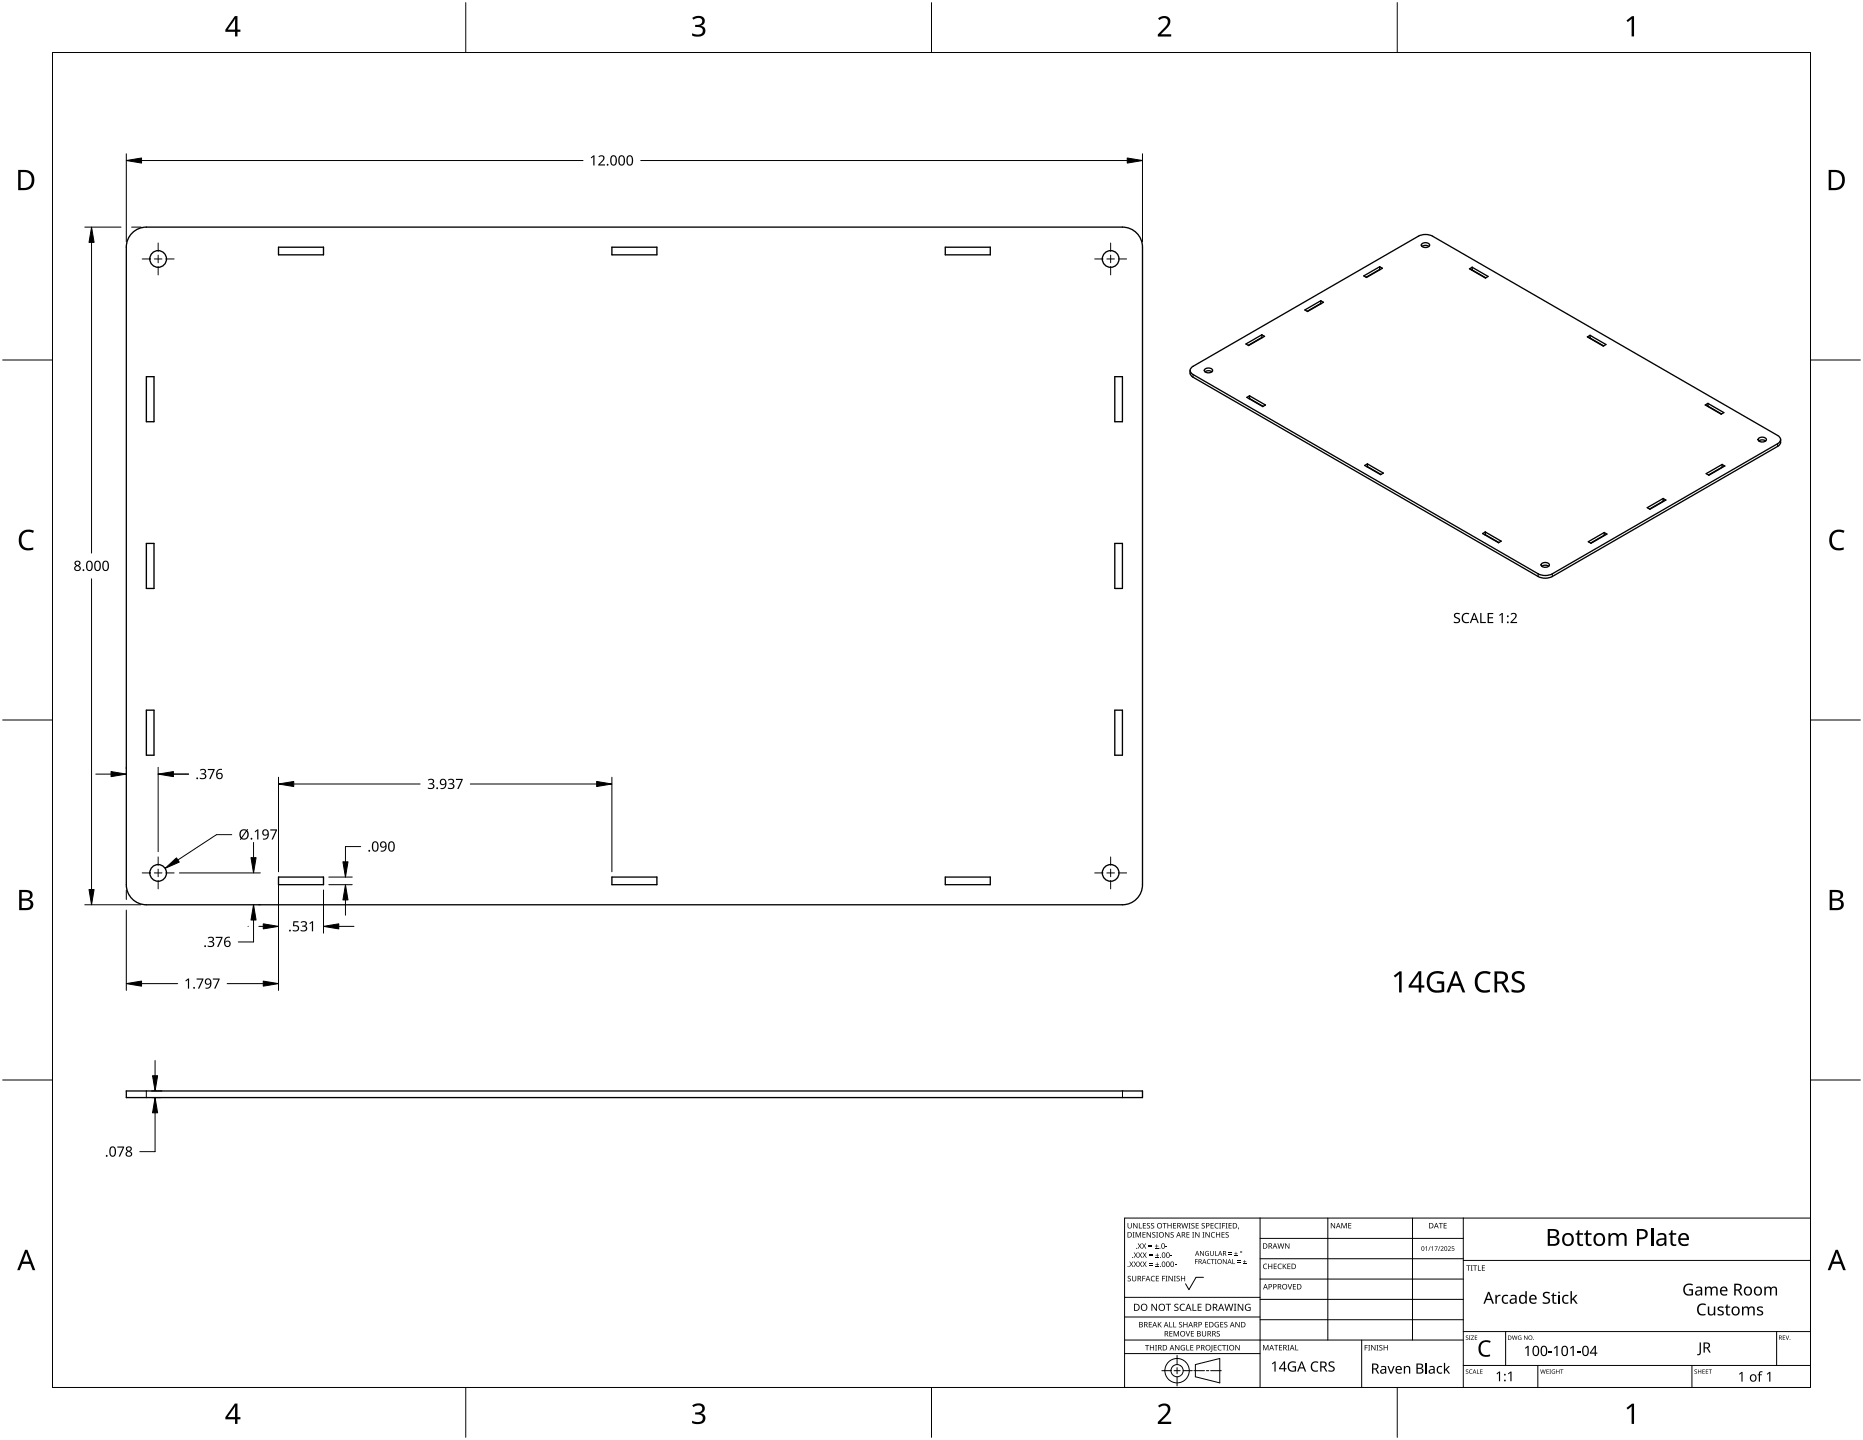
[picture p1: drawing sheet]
<svg xmlns="http://www.w3.org/2000/svg" width="559mm" height="432mm" viewBox="0 0 559 432" stroke-linecap="round" stroke-linejoin="round" font-family="sans-serif">
<g fill="none" stroke="#000" stroke-width=".4">
<path d="M39.6 69.9a6 6 0 0 1 4.3-1.8h292.8a6 6 0 0 1 6 6v191.2a6 6 0 0 1-6 6h-292.8a6 6 0 0 1-6-6v-191.2a6 6 0 0 1 1.7-4.2zM83.5 74.1h13.5v2.3h-13.5zM183.5 74.1h13.5v2.3h-13.5zM283.5 74.1h13.5v2.3h-13.5zM413.8 80v.8M426.4 73.2a1.56 1.56 0 0 1 2.4 .3 1.44 1.44 0 0 1-2.5 0zM426.5 73.9a1.85 1.85 0 0 1 2.1 0M391.4 92.9l4.8-2.7 .8 .5-4.8 2.7zM396.2 91l-4.1 2.3M396.2 90.2v.8M396.2 91l.1 .1M409.1 82.7l4.7-2.7 .8 .4-4.7 2.8z"/>
<path d="M413.8 80.8l.1 .1M413.8 80.8l-4 2.3M440.8 80.6l.8-.5 4.7 2.8-.8 .5zM441.6 81h-.1M441.6 81l4 2.3M441.6 80.1v.9M43.9 113h2.3v13.5h-2.3zM334.4 113h2.3v13.5h-2.3zM357 111.1a1.73 1.73 0 0 0 .8 2l103.6 59.8a4.7 4.7 0 0 0 4.2 0l68-39.3a1.7 1.7 0 0 0 .5-1.8M357.5 110.1l67.9-39.3a4.7 4.7 0 0 1 4.3 0l103.5 59.8a1.29 1.29 0 0 1 .9 1.2 1.29 1.29 0 0 1-.9 1.2l-67.6 39.1a4.7 4.7 0 0 1-4.2 0l-103.6-59.8-.6-.6a1.13 1.13 0 0 1 .3-1.6zM361.3 110.8a1.56 1.56 0 0 1 2.4 .3 1.44 1.44 0 0 1-2.5 0zM361.4 111.5a1.85 1.85 0 0 1 2.1 0"/>
<path d="M373.7 103.1l4.8-2.7 .8 .5-4.8 2.7zM374 119.2l.8-.5 4.8 2.8-.8 .4zM374.8 119.5l-.1 .1M374.8 119.5l4.1 2.4M374.8 118.7v.8M378.5 101.2l.1 .1M378.5 101.2l-4.1 2.4M378.5 100.4v.8M476.1 101l.8-.4 4.8 2.7-.8 .5zM476.9 101.4l4.1 2.3M476.9 101.4h-.1M476.9 100.6v.8"/>
<path d="M409.3 139.6l.9-.5 4.7 2.8-.8 .4zM410.2 139.9l4 2.4M410.2 139.1v.8M410.2 139.9l-.2 .1M511.5 121.4l.8-.4 4.8 2.7-.8 .5zM512.3 121.8l4.1 2.3M512.3 121.8h-.1M512.3 121v.8M516.5 139.3v.8M527.4 131.5a1.56 1.56 0 0 1 2.4 .3 1.44 1.44 0 0 1-2.5 0zM529.6 132.2a1.85 1.85 0 0 0-2.1 0M444.7 160l.8-.5 4.8 2.8-.8 .4z"/>
<path d="M445.5 159.5v.8M481.2 159.7v.8M494.1 152.2l4.8-2.7 .8 .4-4.8 2.8zM498.9 150.3l.1 .1M498.9 149.5v.8M498.9 150.3l-4.1 2.3M511.8 142l4.7-2.7 .8 .4-4.7 2.8zM516.5 140.1h.1M516.5 140.1l-4 2.3M43.9 163h2.3v13.5h-2.3zM334.4 163h2.3v13.5h-2.3zM445.5 160.3l4.1 2.4"/>
<path d="M445.5 160.3l-.1 .1M462.3 169.1a1.56 1.56 0 0 1 2.4 .3 1.44 1.44 0 0 1-2.5 0zM464.5 169.8a1.85 1.85 0 0 0-2 0M476.4 162.4l4.8-2.7 .8 .5-4.8 2.7zM481.2 160.5l.1 .1M481.2 160.5l-4.1 2.3M43.9 213h2.3v13.5h-2.3zM334.4 213h2.3v13.5h-2.3zM83.5 263h13.5v2.3h-13.5zM183.5 263h13.5v2.3h-13.5zM283.5 263h13.5v2.3h-13.5zM37.9 327.1h304.8v2h-304.8z"/>
<circle cx="47.4" cy="77.7" r="2.5"/>
<circle cx="333.1" cy="77.7" r="2.5"/>
<circle cx="47.4" cy="261.8" r="2.5"/>
<circle cx="333.1" cy="261.8" r="2.5"/>
</g>
<path d="M357.8 112.3v.8M533.2 133v.8M461.4 172.1v.8M465.6 172.1v.8M43.9 327.1v2M336.7 327.1v2" fill="none" stroke="#000" stroke-width=".3"/>
<path d="M15.7 15.7h527.4v400.4h-527.4z" fill="none" stroke="#000" stroke-width=".3"/>
<path d="M139.7 .8v14.9M279.4 .8v14.9M419.1 .8v14.9M.8 108h14.9M543.1 108h14.9M.8 215.9h14.9M543.1 215.9h14.9M.8 323.9h14.9M543.1 323.9h14.9M139.7 416.1v14.9M279.4 416.1v14.9M419.1 416.1v14.9" fill="none" stroke="#000" stroke-width=".3"/>
<g fill="#000">
<path d="M207.6 5.4a2.36 2.36 0 0 1 3.8 .5 1.49 1.49 0 0 1-1.3 1.8 1.62 1.62 0 0 1 1.5 1.8 1.62 1.62 0 0 1-1.8 1.5l-2.2-.3v-.7a2.16 2.16 0 0 0 3.2-.5 1.23 1.23 0 0 0-1.7-1.4h-.6v-.6a1.55 1.55 0 0 0 2.1-1.2 1.51 1.51 0 0 0-2.6-.4zM347.4 5.5a2.07 2.07 0 0 1 2.1-.8 2.07 2.07 0 0 1 1.6 1.7 4 4 0 0 1-1.6 2.6l-1.3 1.3h3.1v.7h-4v-.7l1.6-1.6a2.6 2.6 0 0 0 1.2-2.8 1.64 1.64 0 0 0-2.3 .1zM487.9 6.1l1.6-1.2h.6v6h-.7v-5.3l-1.1 1zM6.4 159.7a3.4 3.4 0 0 1 3.8-.5l-.3 .6a2.3 2.3 0 0 0-2.7 .1 2.3 2.3 0 0 0-.7 2.6 2.15 2.15 0 0 0 3.1 1.7l.4-.1v.7a3 3 0 0 1-3.5-.4 3 3 0 0 1-.8-3.4zM549.4 159.7a3.4 3.4 0 0 1 3.9-.5l-.3 .6a2.3 2.3 0 0 0-2.7 .1 2.3 2.3 0 0 0-.8 2.6 2.15 2.15 0 0 0 3.1 1.7l.4-.1v.7a3 3 0 0 1-3.4-.4 3 3 0 0 1-.8-3.4zM207.6 421.4a2.36 2.36 0 0 1 3.8 .6 1.49 1.49 0 0 1-1.3 1.8 1.62 1.62 0 0 1 1.5 1.8 1.62 1.62 0 0 1-1.8 1.4l-2.2-.3v-.7a2.16 2.16 0 0 0 3.2-.5 1.23 1.23 0 0 0-1.7-1.4h-.6v-.6a1.55 1.55 0 0 0 2.1-1.1 1.51 1.51 0 0 0-2.6-.5zM347.4 421.6a2.07 2.07 0 0 1 2.1-.8 2.07 2.07 0 0 1 1.6 1.7 4 4 0 0 1-1.6 2.5l-1.3 1.3h3.1v.7h-4v-.6l1.6-1.6a2.6 2.6 0 0 0 1.2-2.9 1.64 1.64 0 0 0-2.3 .2zM487.9 422.2l1.6-1.3h.6v6.1h-.7v-5.3l-1.1 1z"/>
<path d="M70.4 4.8h.8v4.1h.9v.6h-.9v1.4h-.7v-1.4h-2.9v-.6zM70.5 5.6l-2.2 3.3h2.2z"/>
<path d="M5.4 51h1.9a3 3 0 0 1 3 3.1 3 3 0 0 1-3.2 2.9h-1.7zM6.2 51.6v4.8h.8a2.39 2.39 0 0 0 2.5-2.2 2.39 2.39 0 0 0-2-2.6z"/>
<path d="M548.5 51h1.9a3 3 0 0 1 3 3.1 3 3 0 0 1-3.2 2.9h-1.7zM549.3 51.6v4.8h.8a2.39 2.39 0 0 0 2.4-2.2 2.39 2.39 0 0 0-2-2.6z"/>
<path d="M5.8 266.9h1.7a1.71 1.71 0 0 1 2.3 1.7 1.39 1.39 0 0 1-1.2 1.1 1.64 1.64 0 0 1 1.4 2 1.64 1.64 0 0 1-2.1 1.2h-2.1zM6.5 270.1v2.2h1.2a1.15 1.15 0 0 0 1.5-1.2 1.15 1.15 0 0 0-1.5-1zM6.5 267.5v1.9h1.1a1.04 1.04 0 0 0 1.4-1 1.04 1.04 0 0 0-1.5-.9z"/>
<path d="M548.8 266.9h1.7a1.71 1.71 0 0 1 2.3 1.7 1.39 1.39 0 0 1-1.1 1.1 1.64 1.64 0 0 1 1.3 2 1.64 1.64 0 0 1-2.1 1.2h-2.1zM549.6 270.1v2.2h1.2a1.15 1.15 0 0 0 1.4-1.2 1.15 1.15 0 0 0-1.5-1zM549.6 267.5v1.9h1.1a1.04 1.04 0 0 0 1.3-1 1.04 1.04 0 0 0-1.4-.9z"/>
<path d="M7.5 374.8h.7l2.4 6.1h-.8l-.7-1.9h-2.4l-.8 1.9h-.7zM7.9 375.6l-1 2.7h1.9z"/>
<path d="M550.6 374.8h.7l2.3 6.1h-.8l-.7-1.9h-2.4l-.7 1.9h-.8zM550.9 375.6l-.9 2.7h1.9z"/>
<path d="M70.4 420.9h.8v4h.9v.7h-.9v1.4h-.7v-1.4h-2.9v-.6zM70.5 421.7l-2.2 3.2h2.2z"/>
</g>
<g fill="none" stroke="#000" stroke-width=".3">
<path d="M378 365.3v50.8h-40.7v-50.8h205.8M378 371.3h60.9M378 377.4h60.9M398.3 365.3v36.5M423.7 365.3v36.5M438.9 365.3v50.8M438.9 378h104.2M337.3 394.9h40.7M337.3 389h40.7M361 383h-2.3l-2.1 3.7-1-1.7M378 383.5h60.9M378 389.6h60.9"/>
<path d="M378 395.7h60.9M438.9 399.3h104.2M451.6 399.3v10.1M532.9 399.3v10.1M337.3 405.9h40.7M337.3 401.8h101.6M348.5 411h2.7M352.1 411h1.9M353.1 406.4v2.8M353.1 410.1v1.8M353.1 412.8v2.8M354.9 411h2.7"/>
<path d="M358.1 411h3.2M358.5 409.2l7.4-1.8v7.3l-7.4-1.9zM361.8 411h.8M363.1 411h3.2M408.4 401.8v14.3M438.9 409.4h104.2M461.3 409.4v6.7M507.5 409.4v6.7"/>
<circle cx="353.1" cy="411" r="1.83"/>
<circle cx="353.1" cy="411" r="3.7"/>
</g>
<g fill="#000">
<path d="M338.2 366.7h.2v1.1a.42 .42 0 0 0 .4 .4 .42 .42 0 0 0 .5-.4v-1.1h.2v1.1a.62 .62 0 0 1-.7 .6 .62 .62 0 0 1-.6-.6zM338.7 378.3h.2l.4 .6 .4-.6h.2l-.5 .8 .6 .8h-.2l-.5-.7-.4 .7h-.2l.5-.8zM339.7 369.5h.6l-.2 .1v1.3l.2 .2h-.6l.2-.2v-1.3zM339.9 366.7h.2l.9 1.4v-1.4h.2v1.7h-.3l-.8-1.4v1.4h-.2zM340 378.3h.3l.4 .6 .4-.6h.2l-.5 .8 .5 .8h-.2l-.4-.7-.5 .7h-.2l.5-.8zM340 375.6h.3l.4 .6 .4-.6h.2l-.5 .7 .5 .9h-.2l-.4-.7-.5 .7h-.2l.6-.9zM340.6 369.5h.3l.5 1.3 .5-1.3h.3v1.6h-.2l.1-1.4-.8 1.4-.5-1.4v1.4h-.2zM341.6 366.7h.2v1.5h.7v.2h-.9zM341.2 372.8h.3l.3 .7 .4-.7h.3l-.5 .8 .5 .9h-.2l-.5-.7-.4 .7h-.2l.5-.9zM341.4 378.3h.2l.4 .6 .4-.6h.2l-.5 .8 .5 .8h-.2l-.4-.7-.5 .7h-.2l.6-.8zM341.4 375.6h.2l.4 .6 .4-.6h.2l-.5 .7 .6 .9h-.3l-.4-.7-.4 .7h-.3l.6-.9zM342.7 369.5h.9v.1h-.7v.6h.7v.1h-.7v.6h.7v.2h-.9z"/>
<path d="M342.8 366.7h.9v.2h-.7v.5h.7v.2h-.7v.6h.7v.2h-.9zM342.6 372.8h.2l.4 .7 .4-.7h.2l-.5 .8 .5 .9h-.2l-.4-.7-.5 .7h-.2l.6-.9zM342.7 378.3h.2l.4 .6 .4-.6h.2l-.5 .8 .6 .8h-.3l-.4-.7-.4 .7h-.2l.5-.8zM342.7 375.6h.2l.4 .6 .4-.6h.2l-.5 .7 .6 .9h-.3l-.4-.7-.4 .7h-.2l.5-.9zM344.6 373.8h1v.2h-1zM344.6 373.4h1v.1h-1zM344.7 379.3h1v.1h-1zM344.7 378.8h1v.2h-1zM344.7 376.5h1v.2h-1zM344.7 376.1h1v.1h-1zM344.1 366.9l.5-.2 .3 .1v.2a.38 .38 0 0 0-.5-.2 .38 .38 0 0 0-.2 .5 .38 .38 0 0 0 .5 .2 .53 .53 0 0 1 .2 .8 .53 .53 0 0 1-.9 0l.1-.2a.41 .41 0 0 0 .5 .1 .41 .41 0 0 0 .1-.5 .41 .41 0 0 0-.5-.2zM343.9 369.5h.3l.8 1.3v-1.3h.2v1.6h-.2l-.9-1.4v1.4h-.2z"/>
<path d="M345.3 366.9l.6-.2 .3 .1-.1 .2a.38 .38 0 0 0-.5-.2 .38 .38 0 0 0-.1 .5 .38 .38 0 0 0 .4 .2 .53 .53 0 0 1 .2 .8 .53 .53 0 0 1-.8 0v-.2a.41 .41 0 0 0 .6 .1 .41 .41 0 0 0 .1-.5 .41 .41 0 0 0-.6-.2zM346.4 374.3h1.1v.2h-1.1zM346.6 379.8h1v.1h-1zM346.6 377h1v.2h-1zM345.7 369.6l.5-.1h.4l-.1 .2a.38 .38 0 0 0-.5-.1 .38 .38 0 0 0-.2 .5 .38 .38 0 0 0 .5 .2 .53 .53 0 0 1 .2 .7 .53 .53 0 0 1-.8 .1v-.2a.41 .41 0 0 0 .5 .1 .41 .41 0 0 0 .1-.6 .41 .41 0 0 0-.5-.2zM346.9 373.1h.1v.5h.5v.1h-.5v.5h-.1v-.5h-.5v-.1h.5zM347 378.6h.2v.4h.4v.2h-.4v.5h-.2v-.5h-.4v-.2h.4zM347 375.8h.2v.5h.4v.2h-.4v.4h-.2v-.4h-.4v-.2h.4zM346.8 369.5h.6l-.2 .1v1.3l.2 .2h-.6l.2-.2v-1.3zM348.7 366.7h1.2v.2h-.5v1.5h-.2v-1.5h-.5zM349.6 373.8h.6v.1h-.6zM349.5 369.5h.2l.9 1.3-.1-1.3h.2v1.6h-.2l-.9-1.4v1.4h-.1z"/>
<path d="M351.1 376.5h.5v.2h-.5zM350.2 366.7h.2v.7h.8v-.7h.2v1.7h-.2v-.8h-.8v.8h-.2zM351.2 369.6l.5-.1h.4l-.1 .2a.38 .38 0 0 0-.5-.1 .38 .38 0 0 0-.2 .5 .38 .38 0 0 0 .5 .2 .53 .53 0 0 1 .2 .7 .53 .53 0 0 1-.8 .1v-.2a.41 .41 0 0 0 .5 .1 .41 .41 0 0 0 .1-.6 .41 .41 0 0 0-.5-.2zM352.3 379.2h.6v.2h-.6zM351.9 366.7h.9v.2h-.7v.5h.6v.2h-.6v.6h.7v.2h-.9zM354.3 366.7h.2l.4 1.4 .3-1.4h.3l.3 1.4 .4-1.4h.2l-.4 1.7h-.3l-.3-1.4-.4 1.4h-.2zM355.9 369.5h.9v.1h-.7v.6h.6v.1h-.6v.6h.7v.2h-.9zM356.5 366.7h.6l-.2 .2v1.3l.2 .2h-.6l.2-.2v-1.3zM357.6 369.5h.6l-.2 .1v1.3l.2 .2h-.6l.2-.2v-1.3zM357.4 366.9l.6-.2 .3 .1-.1 .2a.38 .38 0 0 0-.5-.2 .38 .38 0 0 0-.1 .5 .38 .38 0 0 0 .4 .2 .53 .53 0 0 1 .2 .8 .53 .53 0 0 1-.8 0v-.2a.41 .41 0 0 0 .6 .1 .41 .41 0 0 0 .1-.5 .41 .41 0 0 0-.6-.2zM358.4 377.6h.9v.1h-.7v.6h.6v.1h-.6v.6h-.2zM358.7 366.7h.9v.2h-.7v.5h.6v.2h-.6v.6h.7v.2h-.9z"/>
<path d="M358.5 369.5h.2l.9 1.3v-1.3h.2v1.6h-.3l-.8-1.4v1.4h-.2zM359.9 375.1h.3l.7 1.2v-1.2h.2v1.5h-.2l-.8-1.2v1.2h-.2zM360.7 369.5h.6l-.2 .1v1.3l.2 .2h-.6l.2-.2v-1.3zM360.5 366.9l.6-.2 .3 .1-.1 .2a.38 .38 0 0 0-.5-.2 .38 .38 0 0 0-.1 .5 .38 .38 0 0 0 .4 .2 .53 .53 0 0 1 .2 .8 .53 .53 0 0 1-.8 0v-.2a.41 .41 0 0 0 .6 .1 .41 .41 0 0 0 .1-.5 .41 .41 0 0 0-.6-.2zM361.6 375.3l.6-.2 .4 .1-.2 .1a.6 .6 0 0 0-.8 .6 .6 .6 0 0 0 .8 .5v-.4l-.3-.2h.5v.7a.8 .8 0 0 1-1-.1 .8 .8 0 0 1 0-1.1zM362.2 377.8l.5-.2h.4l-.1 .2a.58 .58 0 0 0-.8 .5 .58 .58 0 0 0 .9 .5 .69 .69 0 0 1-1-.1 .69 .69 0 0 1 .1-.9zM361.6 369.5h.2l.9 1.3v-1.3h.2v1.6h-.3l-.8-1.4v1.4h-.2zM363.2 377.6h1.1v.1h-.5v1.3h-.2v-1.3h-.4zM363.4 369.7l.6-.3 .4 .1v.2a.65 .65 0 0 0-1 .6 .65 .65 0 0 0 1 .6 .77 .77 0 0 1-1.1-.1 .77 .77 0 0 1 .1-1.1zM363.1 366.7h.9v.2h-.7v.5h.7v.2h-.7v.6h.7v.2h-.9zM363 375.1h.1v1a.38 .38 0 0 0 .4 .3 .38 .38 0 0 0 .4-.3v-1h.2v1a.56 .56 0 0 1-.6 .5 .56 .56 0 0 1-.5-.5zM364.5 375.1h.2v1.3h.6v.2h-.8z"/>
<path d="M364.4 377.6h.5l-.2 .1v1.2l.2 .1h-.5l.2-.1v-1.2zM364.5 366.9l.6-.2 .4 .1-.1 .2a.65 .65 0 0 0-.9 .6 .65 .65 0 0 0 1 .5 .77 .77 0 0 1-1.1-.1 .77 .77 0 0 1 .1-1.1zM364.7 369.5h.2v.7h.9v-.7h.2v1.6h-.2v-.8h-.9v.8h-.2zM365.7 366.7h.6l-.2 .2v1.3l.2 .2h-.6l.2-.2v-1.3zM366.6 366.7h.9v.2h-.7v.6h.6v.2h-.6v.7h-.2zM366.4 369.5h.9v.1h-.7v.6h.7v.1h-.7v.6h.7v.2h-.9zM366.8 377.6h.2l.8 1.2v-1.2h.1v1.4h-.2l-.7-1.2v1.2h-.2zM367.6 366.7h.6l-.2 .2v1.3l.2 .2h-.6l.2-.2v-1.3zM368.6 376l.9 .1zM368.6 375.6l.9 .1zM367.7 369.6l.5-.1h.3v.2a.38 .38 0 0 0-.5-.1 .38 .38 0 0 0-.2 .5 .38 .38 0 0 0 .5 .2 .53 .53 0 0 1 .2 .7 .53 .53 0 0 1-.8 .1v-.2a.41 .41 0 0 0 .5 .1 .41 .41 0 0 0 .1-.6 .41 .41 0 0 0-.5-.2zM368.5 366.7h.9v.2h-.7v.5h.7v.2h-.7v.6h.7v.2h-.9z"/>
<path d="M369.6 377.6h.2v1.3h.7v.1h-.9zM370.2 376.4l1 .2zM370.6 375.4l.2 .4h.4l-.4 .1v.4l-.2-.4h-.4l.4-.1zM371.2 378.4l.9 .2zM371.2 378l.9 .2zM371.4 368.1h.3l-.4 .6zM372.8 378.9l1 .1zM373.3 377.8l.1 .4h.4l-.4 .2v.4l-.1-.4h-.5l.5-.2zM379.1 379.1l.5-.2 .5 .1-.1 .2a.65 .65 0 0 0-.9 .6 .65 .65 0 0 0 .9 .5 .77 .77 0 0 1-1.1-.1 .77 .77 0 0 1 .2-1.1zM383.4 379.1l.6-.2 .5 .1-.1 .2a.65 .65 0 0 0-1 .6 .65 .65 0 0 0 1 .5 .77 .77 0 0 1-1.1-.1 .77 .77 0 0 1 .1-1.1zM383.2 372.8h.2l.3 1.4 .4-1.4h.2l.4 1.4 .3-1.4h.2l-.4 1.6h-.2l-.4-1.3-.4 1.3h-.2zM385.5 372.8h.2l.9 1.4v-1.4h.2v1.6h-.3l-.9-1.3 .1 1.3h-.2z"/>
<path d="M399.2 366.7h.2l.9 1.4v-1.4h.2v1.6h-.3l-.8-1.3v1.3h-.2zM402.3 366.7h.4l.5 1.3 .5-1.3h.3v1.6h-.2v-1.4l-.7 1.4-.6-1.4v1.4h-.2zM404.4 366.7h.9v.2h-.7v.5h.7v.2h-.7v.6h.7v.1h-.9zM427.5 374l.5-.3v1.4h-.2v-1.2zM428.9 373.7h.2l-.7 1.4zM429.3 374l.5-.3v1.4h-.2v-1.2zM430.3 373.7h.9l-.5 1.4h-.2l.5-1.2zM431.8 373.7h.2l-.7 1.4zM431.6 366.7h1.2v.2h-.5v1.4h-.2v-1.4h-.5zM432.1 373.9a.49 .49 0 0 1 .8 0 .49 .49 0 0 1-.3 .7l-.3 .3 .7 .2h-.9l.4-.5a.37 .37 0 0 0 .3-.5 .37 .37 0 0 0-.6-.1zM433 366.7h.9v.2h-.7v.5h.7v.2h-.7v.6h.7v.1h-.9zM434.3 373.9a.49 .49 0 0 1 .8 0 .49 .49 0 0 1-.3 .7l-.3 .3 .7 .2h-.9l.3-.5a.37 .37 0 0 0 .4-.5 .37 .37 0 0 0-.6-.1z"/>
<path d="M435.5 373.7h.7l-.6 .2v.4a.45 .45 0 0 1 .6 .2 .45 .45 0 0 1-.2 .6 .45 .45 0 0 1-.6-.2 .39 .39 0 0 0 .6 0 .39 .39 0 0 0 0-.5 .39 .39 0 0 0-.6 0zM338.3 382.7l.6-.1 .3 .1-.1 .1a.38 .38 0 0 0-.5-.1 .38 .38 0 0 0-.1 .5 .38 .38 0 0 0 .5 .2 .53 .53 0 0 1 .1 .8 .53 .53 0 0 1-.8 0v-.2a.41 .41 0 0 0 .6 .1 .41 .41 0 0 0 .1-.6 .41 .41 0 0 0-.5-.1zM339.6 382.6h.2v1a.42 .42 0 0 0 .4 .5 .42 .42 0 0 0 .4-.5v-1h.2v1a.62 .62 0 0 1-.6 .6 .62 .62 0 0 1-.6-.6zM342.6 382.6h.9v.2h-.7v.5h.7v.2h-.7v.7h-.2zM344.6 396.4h.9v.2h-.7v.5h.6v.2h-.6v.5h.7v.2h-.9zM345.4 382.8l.6-.2 .4 .1-.1 .1a.65 .65 0 0 0-.9 .6 .65 .65 0 0 0 .9 .6 .77 .77 0 0 1-1.1-.1 .77 .77 0 0 1 .2-1.1zM345.4 391h.3l1.1 1.7v-1.7h.2v2.1h-.3l-1.1-1.8v1.8h-.2zM346.7 382.6h.9v.2h-.7v.5h.7v.1h-.7v.6h.7v.2h-.9zM347.3 396.4h.2v.8l.7-.8h.2l-.6 .7 .7 .9h-.3l-.5-.7-.2 .7h-.2zM348.5 382.6h1v.2h-.8v.5h.7v.2h-.7v.7h-.2zM349.6 382.6h.6l-.2 .2v1.2l.2 .2h-.6l.2-.2v-1.2zM349.7 391h1.5v.2h-.6v1.9h-.3v-1.9h-.6z"/>
<path d="M350.7 396.4h.2v1.4h.7v.2h-.9zM350.5 382.6h.2l.9 1.3v-1.3h.2v1.6h-.3l-.8-1.3v1.3h-.2zM351.9 396.4h.2v1.4h.7v.2h-.9zM352.1 382.6h.6l-.2 .2v1.2l.2 .2h-.6l.2-.2v-1.2zM352.3 391.2l.4-.3 .8 .1-.3 .2a.44 .44 0 0 0-.7 .2 .44 .44 0 0 0 .5 .5 .66 .66 0 0 1 .4 1 .66 .66 0 0 1-1 .2l-.2-.1v-.3l.3 .1a.47 .47 0 0 0 .7-.2 .47 .47 0 0 0-.6-.6l-.4-.3zM353 382.7l.5-.1 .4 .1-.1 .1a.38 .38 0 0 0-.5-.1 .38 .38 0 0 0-.2 .5 .38 .38 0 0 0 .5 .2 .53 .53 0 0 1 .2 .8 .53 .53 0 0 1-.8 0v-.2a.41 .41 0 0 0 .5 .1 .41 .41 0 0 0 .2-.6 .41 .41 0 0 0-.6-.1zM353.7 396.6l.5-.2 .4 .1-.1 .1a.38 .38 0 0 0-.5-.1 .38 .38 0 0 0-.2 .5 .38 .38 0 0 0 .5 .2 .53 .53 0 0 1 .2 .8 .53 .53 0 0 1-.8 0v-.2a.41 .41 0 0 0 .5 .1 .41 .41 0 0 0 .2-.6 .41 .41 0 0 0-.6-.1zM354.1 391.2l.7-.3 .6 .2-.1 .2a.84 .84 0 0 0-1.2 .7 .84 .84 0 0 0 1.2 .8v.2a1.1 1.1 0 0 1-1.3-.3 1.1 1.1 0 0 1 .1-1.5zM354.2 382.6h.2v.7h.9v-.7h.2v1.6h-.2v-.7h-.9v.7h-.2zM355.6 399.1h.2l.5 1.4 .5-1.4h.2l-.6 1.7h-.2zM354.9 396.4h.2v.7h.9v-.7h.2v1.6h-.2v-.7h-.9v.7h-.2zM357.7 391h.2v1.8h1v.3h-1.2z"/>
<path d="M359.2 391h1.2v.2h-.9v.7h.9v.2h-.9v.7h.9v.3h-1.2zM360.5 399.1h.2v1.1a.42 .42 0 0 0 .4 .4 .42 .42 0 0 0 .5-.4v-1.1h.2v1.1a.62 .62 0 0 1-.7 .6 .62 .62 0 0 1-.6-.6zM361.4 396.4h.9v.2h-.7v.5h.7v.2h-.7v.5h.7v.2h-.9zM364.5 396.6l.7-.2 .4 .1-.1 .2a.67 .67 0 0 0-1 .5 .67 .67 0 0 0 .9 .6v-.4h-.3v-.2h.5v.8a.88 .88 0 0 1-1.2-.2 .88 .88 0 0 1 .1-1.2zM366 396.4h.9v.2h-.7v.5h.7v.2h-.7v.5h.7v.2h-.9zM367.3 396.6l.5-.2 .3 .1v.1a.38 .38 0 0 0-.5-.1 .38 .38 0 0 0-.2 .5 .38 .38 0 0 0 .5 .2 .53 .53 0 0 1 .2 .8 .53 .53 0 0 1-.8 0v-.2a.41 .41 0 0 0 .5 .1 .41 .41 0 0 0 .1-.6 .41 .41 0 0 0-.5-.1zM367.3 391h.2l.5 1.7 .4-1.7h.3l.5 1.7 .4-1.7h.3l-.5 2.1h-.3l-.5-1.8-.5 1.8h-.3zM370.1 391h.7l-.2 .2v1.7l.2 .2h-.7l.2-.2v-1.7zM370.6 396.4h.2l.9 1.3-.1-1.3h.2v1.6h-.2l-.9-1.3v1.3h-.1zM371.2 391h.4l1.1 1.7v-1.7h.2v2.1h-.3l-1.1-1.8v1.8h-.3zM373.7 391.2l.9-.3 .5 .2-.1 .2a.87 .87 0 0 0-1.3 .6 .87 .87 0 0 0 1.2 .9v-.6h-.5v-.2h.7v1a1.15 1.15 0 0 1-1.5-.2 1.15 1.15 0 0 1 .1-1.6zM380.4 378.9h.2v.7h.8v-.7h.2v1.6h-.2v-.7h-.8v.7h-.2z"/>
<path d="M382.1 378.9h.9v.2h-.7v.5h.6v.2h-.6v.6h.7v.1h-.9zM384.7 378.9h.3v.8l.7-.8h.2l-.6 .7 .6 .9h-.2l-.6-.7-.1 .7h-.3zM386.2 385h.2l.5 1.4 .5-1.4h.2l-.6 1.6h-.2zM386.2 378.9h.9v.2h-.7v.5h.6v.2h-.6v.6h.7v.1h-.9zM387.8 385h.9v.2h-.7v.5h.7v.2h-.7v.6h.7v.1h-.9zM439.8 379.4h1.2v.2h-.5v1.4h-.2v-1.4h-.5zM441.1 379.4h.6l-.2 .2v1.3l.2 .1h-.6l.2-.1v-1.3zM441.8 379.4h1.3v.2h-.5v1.4h-.2v-1.4h-.6zM443.3 379.4h.2v1.5h.7v.1h-.9zM444.5 379.4h.9v.2h-.7v.5h.7v.2h-.7v.6h.7v.1h-.9zM343.5 403.3h1.2v.2h-.5v1.4h-.2v-1.4h-.5zM344.9 403.3h.2v.7h.8v-.7h.3v1.6h-.3v-.7h-.8v.7h-.2z"/>
<path d="M346.5 403.3h.5l-.1 .2v1.3l.1 .1h-.5l.2-.1v-1.3zM350.8 399.1h.9v.2h-.7v.5h.6v.2h-.6v.6h.7v.2h-.9zM352 399.1h.3l.5 1.4 .5-1.4h.3v1.7h-.2v-1.5l-.7 1.5-.5-1.5v1.5h-.2zM352.5 403.3h.2l.9 1.4v-1.4h.2v1.6h-.3l-.9-1.3 .1 1.3h-.2zM354.3 403.5l.8-.2 .3 .1v.2a.67 .67 0 0 0-1.1 .5 .67 .67 0 0 0 .9 .6v-.4h-.3v-.2h.6v.8a.88 .88 0 0 1-1.2-.2 .88 .88 0 0 1 0-1.2zM355.8 403.3h.2v1.5h.8v.1h-1zM357 403.3h.9v.2h-.7v.5h.7v.2h-.7v.6h.7v.1h-.9zM357.2 399.1h.9v.2h-.7v.5h.7v.2h-.7v.6h.7v.2h-.9zM363.4 403.3h.2v1.7l-.5 .4-.1-.2 .4-.2zM364.1 403.3h.9v.2h-.7v.5h.6v.2h-.6v.6h.7v.1h-.9zM365 399.3l.6-.2 .3 .1-.1 .2a.38 .38 0 0 0-.5-.2 .38 .38 0 0 0-.1 .5 .38 .38 0 0 0 .4 .2 .53 .53 0 0 1 .2 .8 .53 .53 0 0 1-.8 0v-.2a.41 .41 0 0 0 .6 .1 .41 .41 0 0 0 .1-.5 .41 .41 0 0 0-.5-.2zM365.4 403.5l.6-.2 .5 .1-.1 .2a.65 .65 0 0 0-1 .6 .65 .65 0 0 0 1 .5 .77 .77 0 0 1-1.1-.1 .77 .77 0 0 1 .1-1.1z"/>
<path d="M366.5 403.3h1.3v.2h-.5v1.4h-.2v-1.4h-.6zM367.9 403.3h.6l-.2 .2v1.3l.2 .1h-.6l.2-.1v-1.3zM370.5 403.3h.3l.8 1.4v-1.4h.2v1.6h-.2l-.9-1.3v1.3h-.2zM378.9 403.3h.3l.5 1.3 .5-1.3h.3v1.6h-.2v-1.4l-.7 1.4-.6-1.4v1.4h-.1zM382.2 403.3h1.2v.2h-.5v1.4h-.2v-1.4h-.5zM383.6 403.3h.9v.2h-.7v.5h.7v.2h-.7v.5h.7v.2h-.9zM386.2 403.3h.6l-.2 .2v1.3l.2 .1h-.6l.2-.1v-1.3zM388.5 403.3h.2v1.4h.7v.2h-.9zM409.3 403.3h.9v.2h-.7v.6h.7v.1h-.7v.7h-.2zM410.4 403.3h.6l-.2 .2v1.3l.2 .1h-.6l.2-.1v-1.3zM411.3 403.3h.2l.9 1.4v-1.4h.2v1.6h-.3l-.8-1.3v1.3h-.2zM412.9 403.3h.6l-.2 .2v1.3l.2 .1h-.6l.2-.1v-1.3z"/>
<path d="M413.8 403.5l.5-.2 .4 .1-.1 .2a.38 .38 0 0 0-.5-.2 .38 .38 0 0 0-.2 .5 .38 .38 0 0 0 .5 .2 .53 .53 0 0 1 .2 .8 .53 .53 0 0 1-.8 0v-.2a.41 .41 0 0 0 .5 .1 .41 .41 0 0 0 .1-.5 .41 .41 0 0 0-.5-.2zM415 403.3h.2v.7h.9v-.7h.2v1.6h-.2v-.7h-.9v.7h-.2zM439.7 400.6l.5-.1 .2 .2a.32 .32 0 0 0-.5-.1 .32 .32 0 0 0 0 .4 .32 .32 0 0 0 .4 .1 .41 .41 0 0 1 0 .7 .41 .41 0 0 1-.7-.2 .31 .31 0 0 0 .5 .1 .31 .31 0 0 0 0-.5l-.4-.2zM439.7 410.8l.5-.2 .2 .2a.32 .32 0 0 0-.5 0 .32 .32 0 0 0 0 .4 .32 .32 0 0 0 .4 .1 .41 .41 0 0 1 0 .6 .41 .41 0 0 1-.7-.2 .31 .31 0 0 0 .5 .2 .31 .31 0 0 0 0-.5l-.4-.3zM440.6 400.5h.5l-.2 .1 .2 1.2h-.5l.2-.2zM440.8 410.8l.5-.2 .3 .1v.1a.52 .52 0 0 0-.8 .5 .52 .52 0 0 0 .8 .5 .61 .61 0 0 1-.9-.1 .61 .61 0 0 1 .1-.9zM441.2 400.5h.9l-.7 1.1 .7 .2h-.9l.7-1.2zM443 410.6h.2v1.2l.6 .1h-.8zM442.4 400.5h.7l-.6 .1v.4h.6l-.6 .2v.4l.6 .2h-.7zM444 410.6h.7l-.6 .2v.4h.6l-.6 .1v.5l.6 .1h-.7zM444.1 402.5a2.71 2.71 0 0 1 3-.3l-.2 .5a1.9 1.9 0 0 0-2.3 .2 1.9 1.9 0 0 0-.4 2.3 1.85 1.85 0 0 0 2.7 .9v.6a2.46 2.46 0 0 1-2.9-.5 2.46 2.46 0 0 1-.4-2.9zM448.9 411.9l1.1-.6v2.9h-.4v-2.6l-.5 .5z"/>
<path d="M452.3 411.9l1.1-.6v2.9h-.4v-2.6l-.5 .5zM453.5 400.5h.2l.2 1.1 .3-1.1h.2l.3 1.1 .3-1.1h.1l-.3 1.3h-.2l-.3-1.1-.3 1.1h-.2zM455.5 400.6l.8-.1-.2 .1a.53 .53 0 0 0-.7 .6 .53 .53 0 0 0 .8 .4v-.4l-.3-.1h.4v.6a.71 .71 0 0 1-.9-.1 .71 .71 0 0 1 .1-1zM457.1 400.5l.9 1.1v-1.1h.2v1.3l-.9-1.1-.2 1.1zM462 410.6h.2l.2 1.1 .3-1.1h.2l.3 1.1 .3-1.1h.1l-.3 1.3h-.2l-.3-1.1-.3 1.1h-.2zM463.8 410.6h.8l-.6 .2v.4h.5l-.5 .1v.5l.6 .1h-.8zM464.7 410.6h.5l-.1 .2 .1 1.1h-.5l.2-.1zM465.6 410.8l.8-.1-.2 .1a.53 .53 0 0 0-.6 .5 .53 .53 0 0 0 .7 .5v-.4l-.3-.2h.5v.7a.71 .71 0 0 1-1-.2 .71 .71 0 0 1 .1-.9zM466.8 410.6h.1v.6h.7v-.6h.2v1.3h-.2v-.6h-.7v.6h-.1zM468 410.6h.9l-.4 .2v1.1h-.1v-1.1zM508.3 410.8l.4-.2 .3 .2a.32 .32 0 0 0-.5 0 .32 .32 0 0 0-.1 .4 .32 .32 0 0 0 .5 .1 .41 .41 0 0 1-.1 .6 .41 .41 0 0 1-.6-.2 .31 .31 0 0 0 .5 .2 .31 .31 0 0 0 0-.5l-.4-.3zM509.3 410.6h.2v.6h.6v-.6h.2v1.3h-.2v-.6h-.6v.6h-.2z"/>
<path d="M510.6 410.6h.8l-.6 .2v.4h.5l-.5 .1v.5l.6 .1h-.8zM511.6 410.6h.8l-.6 .2v.4h.5l-.5 .1v.5l.6 .1h-.8zM512.5 410.6h1l-.4 .2v1.1h-.2v-1.1zM521.6 412l1.1-.6v2.9h-.4l.1-2.5-.6 .4zM527.7 411.4l1-.2-.1 .3h-.5l-.2 .2v.4h.6v.3h-.6v1.9h-.4v-1.9h-.3l.3-.3zM529.9 412l1.1-.6v2.9h-.3v-2.5l-.6 .4zM534.7 400.5h.8l-.6 .1v.4h.5l-.5 .2v.4l.6 .2h-.8zM535.6 400.5h.1l.4 1.1 .4-1.1h.2l-.5 1.3z"/>
<path d="M338.2 369.5h.5a.81 .81 0 0 1 .8 .8 .81 .81 0 0 1-.8 .8h-.5zM338.4 369.6v1.3h.2a.64 .64 0 0 0 .7-.6 .64 .64 0 0 0-.6-.7z"/>
<path d="M346.9 367.6a.85 .85 0 0 1 1.7 0 .85 .85 0 0 1-1.7 0zM347.3 367.6a.6 .6 0 0 0 1.2 0 .6 .6 0 0 0-1.2 0z"/>
<path d="M347.5 370.3a.81 .81 0 0 1 1.6 0 .81 .81 0 0 1-1.6 0zM347.8 370.3a.6 .6 0 0 0 1.2 0 .6 .6 0 0 0-1.2 0z"/>
<path d="M348.5 372.9h.1a.79 .79 0 0 1 .8 .7 .79 .79 0 0 1-.7 .9l-.4-.6zM348.7 373.1h-.1a.62 .62 0 0 0-.1 .7 .62 .62 0 0 0 .6 .4l.1-1-.3-.2z"/>
<path d="M348.7 378.4v-.1a.79 .79 0 0 1 .9 .8 .79 .79 0 0 1-.7 .8l-.4-.5zM348.8 378.5l-.1 .1a.62 .62 0 0 0-.1 .7 .62 .62 0 0 0 .6 .4l.1-1-.2-.3z"/>
<path d="M348.7 375.7v-.1a.77 .77 0 0 1 .9 .8 .77 .77 0 0 1-.8 .8l-.3-.7zM348.8 375.8v.1a.62 .62 0 0 0-.2 .7 .62 .62 0 0 0 .6 .3l.1-.9-.2-.3z"/>
<path d="M350 378.4v-.1a.79 .79 0 0 1 .9 .8 .79 .79 0 0 1-.7 .8l-.4-.5zM350.1 378.5l-.1 .1a.62 .62 0 0 0-.1 .7 .62 .62 0 0 0 .6 .4l.1-1-.2-.3z"/>
<path d="M350 375.7v-.1a.77 .77 0 0 1 .9 .8 .77 .77 0 0 1-.8 .8l-.3-.7zM350.1 375.8v.1a.62 .62 0 0 0-.2 .7 .62 .62 0 0 0 .6 .3l.1-.9-.2-.3z"/>
<path d="M351.3 378.4v-.1a.79 .79 0 0 1 .9 .8 .79 .79 0 0 1-.7 .8l-.4-.5zM351.4 378.5l-.1 .1a.62 .62 0 0 0-.1 .7 .62 .62 0 0 0 .6 .4l.1-1-.2-.3z"/>
<path d="M353.1 366.7h.5a.47 .47 0 0 1 .5 .4 .47 .47 0 0 1-.3 .5l.5 .8h-.3l-.4-.7h-.3v.7h-.2zM353.3 366.9v.6h.3a.31 .31 0 0 0 .3-.3 .31 .31 0 0 0-.3-.3z"/>
<path d="M353.4 369.5h.2l.6 1.6h-.2l-.2-.5h-.6l-.2 .5h-.2zM353.5 369.7l-.2 .7h.5z"/>
<path d="M354.5 369.5h.4a.47 .47 0 0 1 .6 .3 .47 .47 0 0 1-.3 .6l.4 .7h-.2l-.4-.7h-.3v.7h-.2zM354.7 369.6v.6h.2a.31 .31 0 0 0 .4-.3 .31 .31 0 0 0-.4-.3z"/>
<path d="M359 375.1l.7 1.5-.3-.5h-.6l-.4 .5zM359.1 375.3l-.2 .7h.4z"/>
<path d="M359.5 377.6h.4a.42 .42 0 0 1 .5 .3 .42 .42 0 0 1-.3 .5l.4 .6h-.2l-.3-.6h-.3v.6h-.2zM359.7 377.7v.6h.2a.28 .28 0 0 0 .3-.3 .28 .28 0 0 0-.3-.3z"/>
<path d="M361.1 377.6l.8 1.4-.4-.4h-.6l-.3 .4zM361.2 377.8l-.2 .6h.5z"/>
<path d="M361.7 366.7h.5a.54 .54 0 0 1 .6 .7 .54 .54 0 0 1-.9 .3v.7h-.2zM361.9 366.9v.7a.4 .4 0 0 0 .7-.4 .39 .39 0 0 0-.7-.3z"/>
<path d="M365.9 375.1l.7 1.5-.3-.5h-.6l-.4 .5zM366 375.3l-.2 .7h.4z"/>
<path d="M365 378.3a.75 .75 0 0 1 1.5 0 .75 .75 0 0 1-1.5 0zM365.3 378.3a.55 .55 0 0 0 1.1 0 .55 .55 0 0 0-1.1 0z"/>
<path d="M366.8 375.1h.4a.42 .42 0 0 1 .6 .3 .42 .42 0 0 1-.3 .5l.4 .7h-.2l-.4-.6h-.3v.6h-.2zM367 375.3v.5h.2a.28 .28 0 0 0 .4-.3 .28 .28 0 0 0-.4-.2z"/>
<path d="M368.7 377.6l.7 1.4-.3-.4h-.6l-.4 .4zM368.8 377.8l-.2 .6h.4z"/>
<path d="M369.8 366.7h.5a.81 .81 0 0 1 .8 .9 .81 .81 0 0 1-.9 .8h-.4zM370 366.9v1.3h.2a.64 .64 0 0 0 .7-.6 .64 .64 0 0 0-.6-.7z"/>
<path d="M372 375.4a.31 .31 0 0 1 .6 0 .31 .31 0 0 1-.6 0zM372.1 375.4a.2 .2 0 0 0 .4 0 .2 .2 0 0 0-.4 0z"/>
<path d="M378.8 372.8h.5a.81 .81 0 0 1 .8 .9 .81 .81 0 0 1-.8 .7h-.5zM379 373v1.3h.3a.64 .64 0 0 0 .6-.7 .64 .64 0 0 0-.6-.6z"/>
<path d="M380.5 372.8h.4a.47 .47 0 0 1 .6 .3 .47 .47 0 0 1-.3 .6l.5 .7h-.3l-.4-.6h-.3v.6h-.2zM380.7 373v.6h.2a.31 .31 0 0 0 .4-.3 .31 .31 0 0 0-.4-.3z"/>
<path d="M382.3 372.8h.2l.6 1.6h-.2l-.2-.5h-.6l-.2 .5h-.2zM382.4 373l-.2 .8h.5z"/>
<path d="M387.4 378.9h.5a.81 .81 0 0 1 .8 .9 .81 .81 0 0 1-.8 .7h-.5zM387.6 379.1v1.3h.2a.64 .64 0 0 0 .7-.6 .64 .64 0 0 0-.6-.7z"/>
<path d="M401.3 366.7h.2l.6 1.6h-.2l-.2-.5h-.6l-.2 .5h-.2zM401.4 366.9l-.3 .8h.6z"/>
<path d="M426.5 373.8l.4-.1 .3 .3v.7l-.3 .4h-.3l-.2-.3zM426.6 373.9l-.1 .1a.49 .49 0 0 0-.1 .6 .49 .49 0 0 0 .6 .3 .53 .53 0 0 0 .2-.6 .53 .53 0 0 0-.6-.4z"/>
<path d="M428.7 366.7h.5a.81 .81 0 0 1 .8 .9 .81 .81 0 0 1-.9 .7h-.4zM428.9 366.9v1.3h.2a.64 .64 0 0 0 .6-.6 .64 .64 0 0 0-.6-.7z"/>
<path d="M430.7 366.7h.2l.6 1.6h-.2l-.2-.5h-.6l-.2 .5h-.2zM430.8 366.9l-.2 .8h.5z"/>
<path d="M433.4 373.8l.4-.1 .3 .3v.7l-.3 .4h-.3l-.3-.3zM433.5 373.9l-.1 .1a.49 .49 0 0 0-.1 .6 .49 .49 0 0 0 .5 .3 .53 .53 0 0 0 .2-.6 .53 .53 0 0 0-.5-.4z"/>
<path d="M341.2 382.6h.5a.47 .47 0 0 1 .5 .3 .47 .47 0 0 1-.3 .6l.5 .7h-.3l-.3-.7h-.4v.7h-.2zM341.4 382.8v.6h.3a.31 .31 0 0 0 .3-.3 .31 .31 0 0 0-.3-.3z"/>
<path d="M341.7 396.4h.5a.42 .42 0 0 1 .5 .2 .42 .42 0 0 1-.2 .6 .44 .44 0 0 1 .3 .5 .44 .44 0 0 1-.5 .3h-.6zM341.9 397.3v.6h.3a.31 .31 0 0 0 .4-.4 .31 .31 0 0 0-.4-.2zM341.9 396.6v.5h.3a.28 .28 0 0 0 .4-.3 .28 .28 0 0 0-.4-.2z"/>
<path d="M340.2 391h.6a1.05 1.05 0 0 1 1 1 1.05 1.05 0 0 1-1.1 1.1h-.5zM340.4 391.2v1.6h.3a.83 .83 0 0 0 .9-.8 .83 .83 0 0 0-.8-.8z"/>
<path d="M343.2 396.4h.4a.47 .47 0 0 1 .6 .3 .47 .47 0 0 1-.3 .6l.4 .7h-.2l-.4-.6h-.3v.6h-.2zM343.4 396.6v.6h.2a.31 .31 0 0 0 .4-.3 .31 .31 0 0 0-.4-.3z"/>
<path d="M342.4 391.2a1.02 1.02 0 0 1 1.6 .1 1.02 1.02 0 0 1-.3 1.5 1.02 1.02 0 0 1-1.5-.4zM342.7 391.3a.83 .83 0 0 0-.2 1.2 .83 .83 0 0 0 1.1 .2l.2-.2a.81 .81 0 0 0 0-1 .81 .81 0 0 0-1.1-.2z"/>
<path d="M344.2 382.6h.2l.6 1.6h-.2l-.2-.5h-.6l-.2 .5h-.2zM344.3 382.8l-.2 .7h.5z"/>
<path d="M346.2 396.4h.2l.7 1.6h-.2l-.2-.5h-.7l-.2 .5h-.2zM346.3 396.6l-.2 .7h.5z"/>
<path d="M347.8 391.2a1.02 1.02 0 0 1 1.5 .1 1.02 1.02 0 0 1-.3 1.5 1.02 1.02 0 0 1-1.5-.4zM348 391.3a.83 .83 0 0 0-.2 1.2 .83 .83 0 0 0 1.1 .2l.2-.2a.81 .81 0 0 0 0-1 .81 .81 0 0 0-1.1-.2z"/>
<path d="M349.7 396.4h.2l.6 1.6h-.2l-.2-.5h-.6l-.2 .5h-.2zM349.8 396.6l-.3 .7h.5z"/>
<path d="M353.9 399.9a.81 .81 0 0 1 1.6 0 .81 .81 0 0 1-1.6 0zM354.2 400a.6 .6 0 0 0 1.2 0 .6 .6 0 0 0-1.2 0z"/>
<path d="M356.3 391h.3l.8 2.1h-.3l-.2-.7h-.9l-.2 .7h-.3zM356.5 391.2l-.4 1h.7z"/>
<path d="M357 396.4h.2l.6 1.6h-.2l-.2-.5h-.6l-.2 .5h-.2zM357.1 396.6l-.2 .7h.5z"/>
<path d="M358.1 396.4h.4a.47 .47 0 0 1 .6 .3 .47 .47 0 0 1-.3 .6l.4 .7h-.2l-.4-.6h-.3v.6h-.2zM358.3 396.6v.6h.2a.31 .31 0 0 0 .4-.3 .31 .31 0 0 0-.4-.3z"/>
<path d="M359.1 399.1h.4a.42 .42 0 0 1 .6 .2 .42 .42 0 0 1-.3 .6 .44 .44 0 0 1 .4 .5 .44 .44 0 0 1-.6 .4h-.5zM359.3 400v.6h.3a.31 .31 0 0 0 .4-.3 .31 .31 0 0 0-.4-.3zM359.3 399.3v.5h.3a.28 .28 0 0 0 .3-.3 .28 .28 0 0 0-.4-.2z"/>
<path d="M359.5 396.4h.4a.54 .54 0 0 1 .6 .7 .54 .54 0 0 1-.8 .3v.6h-.2zM359.7 396.6v.6a.39 .39 0 0 0 .6-.3 .39 .39 0 0 0-.6-.3z"/>
<path d="M361.6 391h.7a1.05 1.05 0 0 1 1 1 1.05 1.05 0 0 1-1.1 1.1h-.6zM361.9 391.2v1.6h.3a.83 .83 0 0 0 .8-.8 .83 .83 0 0 0-.8-.8z"/>
<path d="M362.7 396.4h.5a.81 .81 0 0 1 .8 .8 .81 .81 0 0 1-.8 .8h-.5zM362.9 396.6v1.2h.2a.64 .64 0 0 0 .7-.6 .64 .64 0 0 0-.6-.6z"/>
<path d="M363.8 391h.6a.61 .61 0 0 1 .7 .4 .61 .61 0 0 1-.4 .7l.6 1h-.3l-.5-.9h-.4v.9h-.3zM364.1 391.2v.8h.3a.4 .4 0 0 0 .5-.4 .4 .4 0 0 0-.5-.4z"/>
<path d="M366.2 391h.2l.8 2.1h-.3l-.2-.7h-.8l-.3 .7h-.3zM366.3 391.2l-.4 1h.7z"/>
<path d="M369.5 396.4h.2l.6 1.6h-.2l-.2-.5h-.6l-.2 .5h-.2zM369.6 396.6l-.2 .7h.5z"/>
<path d="M372.3 396.4h.5a.81 .81 0 0 1 .8 .8 .81 .81 0 0 1-.9 .8h-.4zM372.5 396.6v1.2h.2a.64 .64 0 0 0 .7-.6 .64 .64 0 0 0-.7-.6z"/>
<path d="M379.5 385h.2l.6 1.6h-.2l-.2-.5h-.7l-.1 .5h-.3zM379.6 385.2l-.3 .8h.5z"/>
<path d="M380.5 385h.4a.54 .54 0 0 1 .6 .7 .54 .54 0 0 1-.8 .3v.6h-.2zM380.7 385.2v.6a.39 .39 0 0 0 .6-.3 .39 .39 0 0 0-.6-.3z"/>
<path d="M381.9 385h.4a.54 .54 0 0 1 .6 .7 .54 .54 0 0 1-.8 .3v.6h-.2zM382.1 385.2v.6a.39 .39 0 0 0 .6-.3 .39 .39 0 0 0-.6-.3z"/>
<path d="M383.3 385h.4a.47 .47 0 0 1 .6 .3 .47 .47 0 0 1-.3 .6l.4 .7h-.2l-.4-.6h-.3v.6h-.2zM383.5 385.2v.6h.2a.31 .31 0 0 0 .4-.3 .31 .31 0 0 0-.4-.3z"/>
<path d="M384.5 385.8a.81 .81 0 0 1 1.6 0 .81 .81 0 0 1-1.6 0zM384.8 385.8a.6 .6 0 0 0 1.2 0 .6 .6 0 0 0-1.2 0z"/>
<path d="M389.1 385h.5a.81 .81 0 0 1 .8 .9 .81 .81 0 0 1-.9 .7h-.4zM389.3 385.2v1.3h.2a.64 .64 0 0 0 .6-.6 .64 .64 0 0 0-.6-.7z"/>
<path d="M347.4 403.3h.4a.47 .47 0 0 1 .6 .3 .47 .47 0 0 1-.3 .6l.4 .7h-.2l-.4-.6h-.3v.6h-.2zM347.6 403.5v.6h.2a.31 .31 0 0 0 .4-.3 .31 .31 0 0 0-.4-.3z"/>
<path d="M349.3 399.1h.5a.47 .47 0 0 1 .6 .3 .47 .47 0 0 1-.3 .6l.4 .8h-.2l-.4-.7h-.3v.7h-.3zM349.6 399.3v.6h.2a.31 .31 0 0 0 .4-.3 .31 .31 0 0 0-.4-.3z"/>
<path d="M348.8 403.3h.5a.81 .81 0 0 1 .8 .8 .81 .81 0 0 1-.9 .8h-.4zM349 403.5v1.3h.2a.64 .64 0 0 0 .7-.7 .64 .64 0 0 0-.7-.6z"/>
<path d="M351.4 403.3h.2l.6 1.6h-.2l-.2-.5h-.6l-.2 .5h-.2zM351.5 403.5l-.2 .8h.5z"/>
<path d="M358.9 403.3h.4a.54 .54 0 0 1 .6 .7 .54 .54 0 0 1-.8 .3v.6h-.2zM359.1 403.5v.6a.39 .39 0 0 0 .6-.3 .39 .39 0 0 0-.6-.3z"/>
<path d="M360.3 403.3h.4a.47 .47 0 0 1 .6 .3 .47 .47 0 0 1-.3 .6l.4 .7h-.2l-.4-.6h-.3v.6h-.2zM360.5 403.5v.6h.2a.31 .31 0 0 0 .4-.3 .31 .31 0 0 0-.4-.3z"/>
<path d="M362.2 399.1h.4a.47 .47 0 0 1 .6 .4 .47 .47 0 0 1-.3 .5l.4 .8h-.2l-.4-.7h-.3v.7h-.2zM362.4 399.3v.6h.2a.31 .31 0 0 0 .4-.3 .31 .31 0 0 0-.4-.3z"/>
<path d="M361.5 404.1a.81 .81 0 0 1 1.6 0 .81 .81 0 0 1-1.6 0zM361.8 404.1a.6 .6 0 0 0 1.2 0 .6 .6 0 0 0-1.2 0z"/>
<path d="M363.6 399.1h.4a.47 .47 0 0 1 .6 .4 .47 .47 0 0 1-.3 .5l.5 .8h-.3l-.4-.7h-.3v.7h-.2zM363.8 399.3v.6h.2a.31 .31 0 0 0 .4-.3 .31 .31 0 0 0-.4-.3z"/>
<path d="M368.6 404.1a.81 .81 0 0 1 1.6 0 .81 .81 0 0 1-1.6 0zM368.9 404.1a.6 .6 0 0 0 1.2 0 .6 .6 0 0 0-1.2 0z"/>
<path d="M381.3 403.3h.2l.6 1.6h-.2l-.2-.5h-.6l-.2 .5h-.2zM381.4 403.5l-.2 .7h.5z"/>
<path d="M384.9 403.3h.4a.47 .47 0 0 1 .6 .3 .47 .47 0 0 1-.3 .6l.4 .7h-.2l-.4-.7h-.3v.7h-.2zM385.1 403.5v.6h.2a.31 .31 0 0 0 .4-.3 .31 .31 0 0 0-.4-.3z"/>
<path d="M387.5 403.3h.2l.6 1.6h-.2l-.2-.5h-.7l-.1 .5h-.3zM387.6 403.5l-.3 .7h.5z"/>
<path d="M442.2 410.6l.6 1.3-.3-.4h-.5l-.3 .4zM442.3 410.8l-.2 .6h.4z"/>
<path d="M452.3 400.5l.8 .1 .3 .4a.61 .61 0 0 1-.7 .8h-.4zM452.5 400.6v1h.4l.2-.7z"/>
<path d="M458.3 401.1a.65 .65 0 0 1 1.3 0 .65 .65 0 0 1-1.3 0zM458.6 401.1a.5 .5 0 0 0 1 0 .5 .5 0 0 0-1 0z"/>
<path d="M524.7 413.2a1.1 1.1 0 0 1 2.2 0 1.1 1.1 0 0 1-2.2 0zM525.5 412.5a.8 .8 0 0 0-.3 1.1 .8 .8 0 0 0 1.1 .2l.2-.4a.71 .71 0 0 0-.2-.9 .71 .71 0 0 0-.8 0z"/>
<path d="M533.6 400.5h.4a.37 .37 0 0 1 .4 .2 .37 .37 0 0 1-.2 .5l.3 .6-.5-.6h-.2v.6h-.2zM533.8 400.6v.5h.2a.25 .25 0 0 0 .3-.3 .25 .25 0 0 0-.3-.2z"/>
<circle cx="338.4" cy="379.8" r=".15"/>
<circle cx="339.7" cy="377.1" r=".15"/>
<circle cx="340.9" cy="374.3" r=".15"/>
<circle cx="347.9" cy="374.3" r=".15"/>
<circle cx="348.1" cy="379.8" r=".15"/>
<circle cx="348.1" cy="377.1" r=".15"/>
<circle cx="451.4" cy="414" r=".26"/>
<circle cx="451.4" cy="412.2" r=".27"/>
<circle cx="460" cy="401.7" r=".12"/>
<circle cx="536.9" cy="401.7" r=".12"/>
</g>
<g fill="none" stroke="#000" stroke-width=".3">
<path d="M42.6 77.7h2.6M46.3 77.7h2.3M47.4 72.9v2.5M47.4 76.5v2.3M47.4 79.9v2.5M49.7 77.7h2.5M328.3 77.7h2.5M332 77.7h2.3M333.1 72.9v2.5M333.1 76.5v2.3M333.1 79.9v2.5M335.4 77.7h2.5"/>
<path d="M47.4 257v2.5M333.1 257v2.5M42.6 261.8h2.6M46.3 261.8h2.3M47.4 260.6v2.3M47.4 264v2.5M49.7 261.8h2.5M328.3 261.8h2.5M332 261.8h2.3M333.1 260.6v2.3M333.1 264v2.5M335.4 261.8h2.5"/>
</g>
<g fill="#000">
<path d="M177.2 47.2l.8-.6h.3v3h-.3v-2.6l-.6 .5zM179.5 46.9a1.05 1.05 0 0 1 1.7 0 1.05 1.05 0 0 1-.5 1.6l-.8 .8h1.6v.3h-2.1v-.3l1.1-1.1a.72 .72 0 0 0 .4-1.1 .72 .72 0 0 0-1.2 .1zM436.2 184.1l.6-.3 1.1 .1-.1 .4-.4-.2a.57 .57 0 0 0-.9 .3 .57 .57 0 0 0 .6 .8 .92 .92 0 0 1 .8 1.1 .92 .92 0 0 1-1.3 .6l-.6-.2v-.3l.7 .1a.6 .6 0 0 0 .9-.4 .6 .6 0 0 0-.7-.7h-.2a.83 .83 0 0 1-.5-1.3zM438.8 184.2l1.1-.4 .8 .1-.1 .4a1.22 1.22 0 0 0-1.8 1.1 1.22 1.22 0 0 0 1.8 1v.4a1.59 1.59 0 0 1-2-.6 1.59 1.59 0 0 1 .2-2zM444 183.8h.4v2.7h1.3v.3h-1.7zM446.2 183.8h1.7v.3h-1.3v1h1.2v.3h-1.2v1.1h1.3v.3h-1.7zM449.6 184.4l.9-.6h.3v3h-.4v-2.6l-.6 .5zM453.1 184.1a1.05 1.05 0 0 1 1.7 0 1.05 1.05 0 0 1-.5 1.6l-.8 .8h1.5v.3h-2v-.3l1.1-1.1a.72 .72 0 0 0 .4-1.1 .72 .72 0 0 0-1.2 .1zM59.9 230.9a1 1 0 0 1 1.3-.4 1 1 0 0 1 .5 1.2l-.5 .3a.86 .86 0 0 1 .7 1.1 .86 .86 0 0 1-1.2 .6l-.8-.2v-.4l.6 .2a.63 .63 0 0 0 1-.4 .63 .63 0 0 0-.8-.7h-.3v-.3a.63 .63 0 0 0 .9-.1 .63 .63 0 0 0-.2-.9l-1 .2zM62.3 230.6h2.1l-1.3 3h-.4l1.3-2.7h-1.7zM128.3 233.8a1 1 0 0 1 1.3-.3 1 1 0 0 1 .5 1.1l-.5 .4a.86 .86 0 0 1 .7 1.1 .86 .86 0 0 1-1.1 .5l-.9-.1v-.4l.7 .2a.63 .63 0 0 0 .9-.5 .63 .63 0 0 0-.8-.6h-.3v-.3a.63 .63 0 0 0 .9-.2 .63 .63 0 0 0-.2-.8l-1 .2zM134.3 233.8a1 1 0 0 1 1.3-.3 1 1 0 0 1 .5 1.1l-.5 .4a.86 .86 0 0 1 .7 1.1 .86 .86 0 0 1-1.1 .5l-.9-.1v-.4l.7 .2a.63 .63 0 0 0 .9-.5 .63 .63 0 0 0-.8-.6h-.3v-.3a.63 .63 0 0 0 .9-.2 .63 .63 0 0 0-.2-.8l-1 .2z"/>
<path d="M136.8 233.5h2l-1.2 3.1h-.5l1.3-2.7h-1.6zM76.4 249.3l.8-.6h.3v3h-.4l.1-2.6-.6 .5zM81 248.7h2.1l-1.2 3h-.5l1.3-2.7h-1.7zM88 276.2h1.5v.4h-1.2l-.1 .9a1.04 1.04 0 0 1 1.5 1 1.04 1.04 0 0 1-1.6 .8l-.3-.1v-.4l.4 .1a.71 .71 0 0 0 1.1-.4 .71 .71 0 0 0-1-.8h-.4zM90.2 276.5a1 1 0 0 1 1.2-.4 1 1 0 0 1 .6 1.2l-.6 .4a.86 .86 0 0 1 .8 1.1 .86 .86 0 0 1-1.2 .5l-.8-.1v-.4l.6 .2a.63 .63 0 0 0 1-.5 .63 .63 0 0 0-.9-.6h-.3v-.3a.63 .63 0 0 0 .9-.2 .63 .63 0 0 0-.1-.9l-1 .3zM92.8 276.9l.8-.7h.3v3.1h-.4l.1-2.7-.6 .5zM55.6 294l.8-.6h.3v3h-.3v-2.6l-.6 .5zM59 293.4h2l-1.2 3h-.4l1.2-2.7h-1.6zM62.3 281.2a1 1 0 0 1 1.3-.4 1 1 0 0 1 .5 1.2l-.5 .4a.86 .86 0 0 1 .7 1 .86 .86 0 0 1-1.2 .6l-.8-.2v-.3l.6 .2a.63 .63 0 0 0 1-.5 .63 .63 0 0 0-.9-.7h-.2v-.3a.63 .63 0 0 0 .9-.1 .63 .63 0 0 0-.2-.9l-1 .2zM63.8 293.4h2.1l-1.3 3h-.4l1.3-2.7h-1.7zM64.7 280.9h2.1l-1.3 3.1h-.4l1.3-2.7h-1.7zM418.1 292.6l1.7-1.3h.6v6.3h-.7v-5.5l-1.2 1z"/>
<path d="M428.8 292.1a4.1 4.1 0 0 1 4.3-.5l-.3 .6a2.62 2.62 0 0 0-3.9 1.2 2.62 2.62 0 0 0 2 3.6l1.5-.2v-1.8h-1.4v-.7h2.2v3.1a4 4 0 0 1-4.7-.8 3.9 3.9 0 0 1 .3-4.5zM443.2 292.1a3.5 3.5 0 0 1 3.9-.5l-.3 .6a2.4 2.4 0 0 0-2.8 .1 2.4 2.4 0 0 0-.8 2.7 2.24 2.24 0 0 0 3.3 1.8l.4-.1v.7a3.2 3.2 0 0 1-3.6-.4 3.2 3.2 0 0 1-.9-3.5zM453.8 291.9a2.99 2.99 0 0 1 3.4-.4l-.2 .7a1.83 1.83 0 0 0-2.7 .4 1.74 1.74 0 0 0 1.7 1.6 1.79 1.79 0 0 1 1.3 2.2 1.79 1.79 0 0 1-2.2 1.3l-1.7-.3v-.8a2.24 2.24 0 0 0 3.1-.4 1.92 1.92 0 0 0-1.8-1.7 1.72 1.72 0 0 1-.9-2.6zM35.2 343.8h2l-1.2 3h-.4l1.2-2.7h-1.6zM473.4 368.9h.3v.9h1.1v.5h-1.1v2.2l.4 .6h.7v.4a1.16 1.16 0 0 1-1.7-1v-2.2h-.5v-.3l.5-.3zM475.9 368.9h.4v.9h1.1v.5h-1.1v2.2l.3 .6h.8v.4a1.16 1.16 0 0 1-1.7-1v-2.2h-.6v-.3l.6-.3zM482.5 369.8h.5v.5a1.44 1.44 0 0 1 2.4 .1 1.35 1.35 0 0 1 1.5-.6 1.35 1.35 0 0 1 1 1.3v2.5h-.6v-2.5a.93 .93 0 0 0-1.1-.9 .93 .93 0 0 0-.7 1.3v2.1h-.6v-2.5a.95 .95 0 0 0-1.2-.8 .95 .95 0 0 0-.6 1.3v2h-.6zM495.2 368.2h.6v5.4h-.6zM501.3 368.9h.4v.9h1.1v.5h-1.1v2.2l.3 .6h.8v.4a1.16 1.16 0 0 1-1.7-1v-2.2h-.6v-.3l.6-.3zM448.5 388.3h.4l.1 .5 .4-.5h.7l-.1 .4h-.6l-.3 .4-.1 1.8h-.5zM450.8 388.6l1.1-.4 .5 .2-.2 .3a.97 .97 0 0 0-1.3 1 .97 .97 0 0 0 1.4 .8v.3a1.39 1.39 0 0 1-1.7-.4 1.39 1.39 0 0 1 .2-1.8zM462.9 387.7a1.67 1.67 0 0 1 2-.2l-.2 .4-.4-.1a.67 .67 0 0 0-1.1 .3 .67 .67 0 0 0 .8 .9 1.07 1.07 0 0 1 .9 1.3 1.07 1.07 0 0 1-1.5 .7l-.7-.2v-.4l.8 .2a.7 .7 0 0 0 1-.5 .7 .7 0 0 0-.8-.8 1.02 1.02 0 0 1-.8-1.6z"/>
<path d="M465.8 387.7h.3v.6h.8v.3h-.8v1.8l.2 .2h.6l-.1 .3a.78 .78 0 0 1-1.2-.7v-1.6h-.3v-.2l.3-.2zM468.9 388.6l1.1-.4 .5 .2-.2 .3a.97 .97 0 0 0-1.3 1 .97 .97 0 0 0 1.4 .8v.3a1.39 1.39 0 0 1-1.7-.4 1.39 1.39 0 0 1 .2-1.8zM471.1 387.2h.4v2.4l1.2-1.3h.5l-1.1 1.1 1.1 1.5h-.5l-.9-1.2-.3 .3v.9h-.4zM505.4 385.4a2.27 2.27 0 0 1 2.4-.3l-.2 .4a1.46 1.46 0 0 0-2.3 1.1 1.46 1.46 0 0 0 2.1 1.5v-1.1h-.8v-.4h1.2v1.7a1.89 1.89 0 0 1-2.9-1.4l.1-1zM509.5 391.3a1.98 1.98 0 0 1 2.2-.2l-.2 .3a1.42 1.42 0 0 0-2 1.3 1.42 1.42 0 0 0 2.1 1.3v.3a1.85 1.85 0 0 1-2.4-.6 1.85 1.85 0 0 1 .3-2.4zM512.2 391.8h.5v1.7a.71 .71 0 0 0 .9 .6 .71 .71 0 0 0 .5-.9v-1.4h.4v2.6h-.4v-.3a1.02 1.02 0 0 1-1.1 .3 1.02 1.02 0 0 1-.8-.9zM511.4 385.8h.3l.1 .4a1.01 1.01 0 0 1 1.7 0 .95 .95 0 0 1 1-.4 .95 .95 0 0 1 .7 .9v1.8h-.4v-1.7a.65 .65 0 0 0-.8-.7 .65 .65 0 0 0-.5 .9v1.5h-.4v-1.7a.67 .67 0 0 0-.9-.7 .67 .67 0 0 0-.4 1v1.4h-.4zM515.3 392l.6-.3 1.1 .2-.1 .4-.6-.2a.43 .43 0 0 0-.7 .2 .43 .43 0 0 0 .5 .5 .88 .88 0 0 1 1 1.1 .88 .88 0 0 1-1.3 .6l-.6-.2v-.4l.6 .2a.51 .51 0 0 0 .8-.3 .51 .51 0 0 0-.6-.6h-.2a.71 .71 0 0 1-.5-1.2zM517.9 391.2h.3v.6h.8v.3h-.8v1.8l.2 .2h.6l-.1 .3a.78 .78 0 0 1-1.2-.7v-1.6h-.3v-.2l.4-.2zM522.5 391.8h.4v.3a1.01 1.01 0 0 1 1.7 .1 .95 .95 0 0 1 1.1-.4 .95 .95 0 0 1 .6 .9v1.7h-.4v-1.7a.65 .65 0 0 0-.8-.6 .65 .65 0 0 0-.5 .9v1.4h-.4v-1.7a.67 .67 0 0 0-.8-.6 .67 .67 0 0 0-.5 1v1.3h-.4zM527.1 392l.7-.3 1 .2-.1 .4-.6-.2a.43 .43 0 0 0-.7 .2 .43 .43 0 0 0 .5 .5 .88 .88 0 0 1 1 1.1 .88 .88 0 0 1-1.3 .6l-.6-.2v-.4l.6 .2a.51 .51 0 0 0 .8-.3 .51 .51 0 0 0-.6-.6h-.2a.71 .71 0 0 1-.5-1.2zM529.2 385.8h.4v.4a1.01 1.01 0 0 1 1.7 0 .95 .95 0 0 1 1-.4 .95 .95 0 0 1 .7 .9v1.8h-.4v-1.7a.65 .65 0 0 0-.8-.7 .65 .65 0 0 0-.5 .9v1.5h-.4v-1.7a.67 .67 0 0 0-.8-.7 .67 .67 0 0 0-.5 1v1.4h-.4z"/>
<path d="M381.5 408.9l.8-.6h.3v3h-.3v-2.7l-.6 .5zM386.7 408.6l.5-.3 .8-.1 .7 .2-.1 .3a1.25 1.25 0 0 0-2 1 1.25 1.25 0 0 0 1.8 1.2v-.9h-.7v-.3h1.1v1.5a1.66 1.66 0 0 1-2.2-.4 1.66 1.66 0 0 1 .1-2.2zM393.5 408.6l1.1-.4 .8 .2-.1 .3a1.22 1.22 0 0 0-1.8 1.1 1.22 1.22 0 0 0 1.8 1.1v.3a1.59 1.59 0 0 1-2-.5 1.59 1.59 0 0 1 .2-2.1zM398.6 408.5l.6-.3 1.1 .2-.1 .3-.4-.1a.57 .57 0 0 0-.9 .3 .57 .57 0 0 0 .6 .7 .92 .92 0 0 1 .8 1.2 .92 .92 0 0 1-1.3 .5l-.6-.1v-.4l.7 .2a.6 .6 0 0 0 .9-.4 .6 .6 0 0 0-.7-.7l-.2-.1a.83 .83 0 0 1-.5-1.3zM416.2 409.6h.4l.6 2 .7-2h.4l-.9 2.3h-.4zM421.1 409.6h.3v.3a.87 .87 0 0 1 1-.3 .87 .87 0 0 1 .6 .8v1.5h-.4v-1.5a.61 .61 0 0 0-.7-.5 .61 .61 0 0 0-.5 .8v1.2h-.3zM431.2 409.9l1-.3 .4 .1-.1 .3a.83 .83 0 0 0-1.2 .8 .83 .83 0 0 0 1.3 .7v.3a1.19 1.19 0 0 1-1.6-.4 1.19 1.19 0 0 1 .2-1.5zM433.1 408.7h.4l-.1 2 1.1-1.1h.4l-.9 1 1 1.3h-.5l-.8-1.1-.2 .3v.8h-.4zM457.4 404.2l.8-.6h.3v3h-.3v-2.6l-.6 .5zM464.5 405.3h1v.3h-1zM466.1 404.2l.8-.6h.3v3h-.4v-2.6l-.5 .5zM470.9 404.2l.8-.6h.4v3h-.4v-2.6l-.6 .5z"/>
<path d="M473.1 405.3h1.1v.3h-1.1zM509.8 402.6h.4v2.9a.78 .78 0 0 1-1.1 .8v-.3h.5l.2-.3z"/>
<path d="M183.4 46.8a1.1 1.1 0 0 1 1.3 0 1.1 1.1 0 0 1 .3 1.3 1.11 1.11 0 0 1-1 1.6 1.11 1.11 0 0 1-1-1.6zM183.6 47a1.66 1.66 0 0 0 .4 2.4 1.54 1.54 0 0 0 0-2.5z"/>
<path d="M185.8 46.8a1.1 1.1 0 0 1 1.4 0 1.1 1.1 0 0 1 .3 1.3 1.11 1.11 0 0 1-1 1.6 1.11 1.11 0 0 1-1-1.6zM186.1 47a1.66 1.66 0 0 0 .4 2.4 1.54 1.54 0 0 0 0-2.5z"/>
<path d="M188.3 46.8a1.1 1.1 0 0 1 1.3 0 1.1 1.1 0 0 1 .3 1.3 1.11 1.11 0 0 1-1 1.6 1.11 1.11 0 0 1-1-1.6zM188.5 47a1.66 1.66 0 0 0 .4 2.4 1.54 1.54 0 0 0 0-2.5z"/>
<path d="M22.5 168.4a.85 .85 0 0 1 1.2-.3 .85 .85 0 0 1 .1 1.3l-.2 .2a.9 .9 0 0 1 .6 1.2 .9 .9 0 0 1-1.4 .4 .82 .82 0 0 1-.6-.8 .82 .82 0 0 1 .7-.8l-.5-.5zM22.6 170.4a.6 .6 0 0 0 1.2 0 .6 .6 0 0 0-1.2 0zM22.7 168.9a.51 .51 0 0 0 1 0 .51 .51 0 0 0-1 0z"/>
<path d="M26.2 168.3a1.1 1.1 0 0 1 1.3 .1 1.1 1.1 0 0 1 .3 1.3 1.11 1.11 0 0 1-1 1.5 1.11 1.11 0 0 1-1-1.5zM26.4 168.6a1.66 1.66 0 0 0 .4 2.3 1.54 1.54 0 0 0 0-2.5z"/>
<path d="M28.6 168.3a1.1 1.1 0 0 1 1.3 .1 1.1 1.1 0 0 1 .4 1.3 1.11 1.11 0 0 1-1.1 1.5 1.11 1.11 0 0 1-1-1.5zM28.8 168.6a1.66 1.66 0 0 0 .4 2.3 1.54 1.54 0 0 0 0-2.5z"/>
<path d="M31.1 168.3a1.1 1.1 0 0 1 1.3 .1 1.1 1.1 0 0 1 .3 1.3 1.11 1.11 0 0 1-1 1.5 1.11 1.11 0 0 1-1-1.5zM31.3 168.6a1.66 1.66 0 0 0 .4 2.3 1.54 1.54 0 0 0 0-2.5z"/>
<path d="M442 183.8h.4l1.2 3h-.4l-.4-.9h-1.2l-.4 .9h-.3zM442.2 184.2l-.5 1.4h1z"/>
<path d="M65.3 230.9l.4-.3a.52 .52 0 0 1 .9 .3 1.03 1.03 0 0 0-1.4 1.2 .97 .97 0 0 1 1.5 .2 .97 .97 0 0 1-.6 1.4 .97 .97 0 0 1-1.2-.8v-1.2zM65.2 232.7a.66 .66 0 0 0 1.3 0 .66 .66 0 0 0-1.3 0z"/>
<path d="M132.2 233.8a1.16 1.16 0 0 1 1.4 0 1.16 1.16 0 0 1 .3 1.5 1.34 1.34 0 0 1-1.8 1.3v-.3h.7l.5-.3 .2-.9a.95 .95 0 0 1-1.4 .1 .95 .95 0 0 1 .1-1.4zM132.2 234.5a.7 .7 0 0 0 1.4 0 .7 .7 0 0 0-1.4 0z"/>
<path d="M72.2 249.1l.8-.4 1 .1 .2-.2 .2 .1-.2 .3a1.56 1.56 0 0 1 .2 2.1 1.56 1.56 0 0 1-2 .5l-.2 .3-.2-.2 .2-.3a2.01 2.01 0 0 1 0-2.3zM74 249.4l-1.4 1.9a1.2 1.2 0 0 0 1.5-.4 1.2 1.2 0 0 0-.1-1.5zM72.5 249.2v.1a1.8 1.8 0 0 0-.1 1.8l1.4-2-.7-.1z"/>
<path d="M78.9 248.9a1.16 1.16 0 0 1 1.5 .1 1.16 1.16 0 0 1 .2 1.4 1.34 1.34 0 0 1-1.7 1.3v-.3h.6l.5-.2 .3-1a.95 .95 0 0 1-1.4 .1 .95 .95 0 0 1 0-1.4zM79 249.6a.66 .66 0 0 0 1.3 0 .66 .66 0 0 0-1.3 0z"/>
<path d="M111.9 252.5a1.1 1.1 0 0 1 1.3 0 1.1 1.1 0 0 1 .4 1.3 1.11 1.11 0 0 1-1.1 1.6 1.11 1.11 0 0 1-1-1.6zM112.1 252.8a1.66 1.66 0 0 0 .4 2.3 1.54 1.54 0 0 0 0-2.5z"/>
<path d="M114.2 252.5a1.16 1.16 0 0 1 1.5 .1 1.16 1.16 0 0 1 .3 1.4 1.34 1.34 0 0 1-1.8 1.3v-.3l.7 .1 .4-.3 .3-.9a.95 .95 0 0 1-1.4 .1 .95 .95 0 0 1 0-1.5zM114.3 253.2a.66 .66 0 0 0 1.3 0 .66 .66 0 0 0-1.3 0z"/>
<path d="M116.8 252.5a1.1 1.1 0 0 1 1.3 0 1.1 1.1 0 0 1 .3 1.3 1.11 1.11 0 0 1-1 1.6 1.11 1.11 0 0 1-1-1.6zM117 252.8a1.66 1.66 0 0 0 .4 2.3 1.54 1.54 0 0 0 0-2.5z"/>
<path d="M61.7 293.6a1.16 1.16 0 0 1 1.4 .1 1.16 1.16 0 0 1 .3 1.4 1.34 1.34 0 0 1-1.7 1.3v-.3h.6l.5-.2 .2-.9a.95 .95 0 0 1-1.4 0 .95 .95 0 0 1 .1-1.4zM61.8 294.3a.66 .66 0 0 0 1.3 0 .66 .66 0 0 0-1.3 0z"/>
<path d="M67.6 281.2l.5-.3a.52 .52 0 0 1 .9 .3 1.03 1.03 0 0 0-1.4 1.2 .97 .97 0 0 1 1.5 .3 .97 .97 0 0 1-.6 1.4 .97 .97 0 0 1-1.2-.9l-.1-1.2zM67.5 283a.7 .7 0 0 0 1.4 0 .7 .7 0 0 0-1.4 0z"/>
<path d="M425.5 291.2h.8v4.3h.9v.7h-.9v1.4h-.8v-1.4h-3v-.7zM425.6 292.1l-2.3 3.4h2.2z"/>
<path d="M436.3 291.2h.7l2.5 6.4h-.8l-.8-2h-2.5l-.7 2h-.9zM436.7 292.1l-1 2.8h2z"/>
<path d="M448.3 291.3h1.7a1.82 1.82 0 0 1 2.2 1.2 1.82 1.82 0 0 1-1.2 2.3l1.8 2.8h-.9l-1.6-2.6h-1.2v2.6h-.8zM449.1 292v2.3h.9a1.21 1.21 0 0 0 1.5-1.2 1.21 1.21 0 0 0-1.5-1.1z"/>
<path d="M33.2 344a1.1 1.1 0 0 1 1.3 0 1.1 1.1 0 0 1 .3 1.3 1.11 1.11 0 0 1-1 1.6 1.11 1.11 0 0 1-1-1.6zM33.4 344.2a1.66 1.66 0 0 0 .4 2.4 1.54 1.54 0 0 0 0-2.5z"/>
<path d="M37.9 344.1a.85 .85 0 0 1 1.2-.3 .85 .85 0 0 1 .1 1.3l-.2 .1a.9 .9 0 0 1 .6 1.3 .9 .9 0 0 1-1.4 .3 .82 .82 0 0 1-.6-.8 .82 .82 0 0 1 .7-.8l-.5-.5zM38 346a.6 .6 0 0 0 1.2 0 .6 .6 0 0 0-1.2 0zM38.1 344.6a.55 .55 0 0 0 1.1 0 .55 .55 0 0 0-1.1 0z"/>
<path d="M464.2 368.5h1.5a1.37 1.37 0 0 1 1.5 .3 1.37 1.37 0 0 1 .3 1.6l-.9 .5a1.38 1.38 0 0 1 1.2 1.7 1.38 1.38 0 0 1-1.8 1h-1.8zM464.9 371.2v1.8h1a.96 .96 0 0 0 1.2-.9 .96 .96 0 0 0-1.2-.9zM464.9 369.1v1.6h.9a.87 .87 0 0 0 1.1-.9 .87 .87 0 0 0-1.2-.7z"/>
<path d="M469 370.2a1.92 1.92 0 0 1 3.1 1 1.92 1.92 0 0 1-2.1 2.4 2.05 2.05 0 0 1-1-3.4zM469.6 370.4a1.52 1.52 0 0 0-.4 1.7 1.52 1.52 0 0 0 1.4 1 1.55 1.55 0 0 0 .8-1.5 1.55 1.55 0 0 0-1.1-1.4z"/>
<path d="M478.4 370.2a1.92 1.92 0 0 1 3.1 1 1.92 1.92 0 0 1-2.1 2.4 2.05 2.05 0 0 1-1-3.4zM479 370.4a1.52 1.52 0 0 0-.4 1.7 1.52 1.52 0 0 0 1.4 1 1.55 1.55 0 0 0 .8-1.5 1.55 1.55 0 0 0-1.1-1.4z"/>
<path d="M491 368.5h1.3a1.59 1.59 0 0 1 1.9 1.6 1.59 1.59 0 0 1-2 1.5h-.6v2h-.6zM491.6 369.1v2a1.37 1.37 0 0 0 2-1.1 1.02 1.02 0 0 0-1.3-.9z"/>
<path d="M497.2 370a1.68 1.68 0 0 1 2.6 .7v2.9h-.4l-.1-.6a1.23 1.23 0 0 1-2 .5 1.23 1.23 0 0 1 .2-2l1.7-.2a.88 .88 0 0 0-.3-1 .88 .88 0 0 0-1 0l-.5 .2zM497.6 372.1a.75 .75 0 0 0 .1 1 .75 .75 0 0 0 1.1-.1l.3-.5 .1-.8z"/>
<path d="M503.8 370.3a1.63 1.63 0 0 1 2-.4 1.63 1.63 0 0 1 .8 1.9h-2.6a1.45 1.45 0 0 0 .9 1.3 1.45 1.45 0 0 0 1.5-.2v.5a2.06 2.06 0 0 1-2.7-.4 2.06 2.06 0 0 1 .1-2.7zM504.3 370.5l-.3 .8h1.9a.95 .95 0 0 0-.5-1 .95 .95 0 0 0-1.1 .2z"/>
<path d="M446.3 387.4h.4l1.4 3.5h-.5l-.4-1.1h-1.4l-.4 1.1h-.5zM446.5 387.8l-.5 1.6h1.1z"/>
<path d="M453.1 388.5l.2-.1a1.03 1.03 0 0 1 1.6 .7v1.8h-.3l-.1-.3a.9 .9 0 0 1-1.2 .4 .9 .9 0 0 1-.4-1.2 .9 .9 0 0 1 1.1-.4l.5-.1-.1-.5a.87 .87 0 0 0-1.2 0zM453.3 389.9a.6 .6 0 0 0 .5 .8 .6 .6 0 0 0 .7-.7v-.4z"/>
<path d="M456 388.4l.8-.2 .8 .4-.1-1.4h.5v3.7h-.4l-.1-.3a1.16 1.16 0 0 1-1.5 .2 1.16 1.16 0 0 1-.4-1.5zM456.3 388.7a1 1 0 0 0-.3 1.3 1 1 0 0 0 1.2 .5 1 1 0 0 0 .3-1.3 1 1 0 0 0-1.2-.5z"/>
<path d="M459 388.6a1.14 1.14 0 0 1 1.4-.2 1.14 1.14 0 0 1 .5 1.3h-1.8a1.01 1.01 0 0 0 .6 .9 1.01 1.01 0 0 0 1.1-.2v.4a1.44 1.44 0 0 1-1.9-.3 1.44 1.44 0 0 1 .1-1.9zM459.3 388.8l-.2 .5h1.4a.66 .66 0 0 0-.4-.7 .66 .66 0 0 0-.8 .2z"/>
<path d="M508.7 386l.2-.1a1.03 1.03 0 0 1 1.7 .8v1.8h-.3l-.1-.4a.9 .9 0 0 1-1.2 .4 .9 .9 0 0 1-.5-1.1 .9 .9 0 0 1 1.2-.5h.4v-.6a.87 .87 0 0 0-1.3 0zM509 387.4a.6 .6 0 0 0 .4 .9 .6 .6 0 0 0 .7-.7v-.4z"/>
<path d="M516.2 386.1a1.14 1.14 0 0 1 1.4-.2 1.14 1.14 0 0 1 .6 1.3h-1.9a1.01 1.01 0 0 0 .6 1 1.01 1.01 0 0 0 1.1-.2v.3a1.44 1.44 0 0 1-1.9-.2 1.44 1.44 0 0 1 .1-2zM516.6 386.3l-.3 .6h1.4a.66 .66 0 0 0-.4-.7 .66 .66 0 0 0-.7 .1z"/>
<path d="M520.2 384.9h1a1.02 1.02 0 0 1 1.2 .7 1.02 1.02 0 0 1-.7 1.3l1 1.6h-.5l-.9-1.5h-.7v1.5h-.4zM520.6 385.3v1.3h.6a.68 .68 0 0 0 .8-.6 .68 .68 0 0 0-.9-.7z"/>
<path d="M519.7 392.1a1.31 1.31 0 0 1 1.9 .1 1.31 1.31 0 0 1-.3 1.9 1.31 1.31 0 0 1-1.9-.4v-.9zM520.1 392.2a1 1 0 0 0-.3 1.3 1 1 0 0 0 1.3 .5 1 1 0 0 0 .3-1.3 1 1 0 0 0-1.3-.5z"/>
<path d="M523.4 386.1a1.31 1.31 0 0 1 1.9 .1 1.31 1.31 0 0 1-.3 2 1.31 1.31 0 0 1-1.9-.5v-.9zM523.8 386.3a1 1 0 0 0-.3 1.3 1 1 0 0 0 1.3 .4 1 1 0 0 0 .3-1.3 1 1 0 0 0-1.3-.4z"/>
<path d="M526.4 386.1a1.31 1.31 0 0 1 1.9 .1 1.31 1.31 0 0 1-.3 2 1.31 1.31 0 0 1-1.9-.5v-.9zM526.8 386.3a1 1 0 0 0-.3 1.3 1 1 0 0 0 1.3 .4 1 1 0 0 0 .3-1.3 1 1 0 0 0-1.3-.4z"/>
<path d="M385.1 408.2h.3v2.1h.5v.3h-.5v.7h-.3v-.7h-1.5v-.3zM385.1 408.6l-1.1 1.7h1.1z"/>
<path d="M390.3 408.2h.3l1.2 3.1h-.4l-.4-1h-1.2l-.3 1h-.4zM390.4 408.6l-.5 1.4h1z"/>
<path d="M396 408.3h.8a.87 .87 0 0 1 1.1 .5 .87 .87 0 0 1-.6 1.1l.9 1.4h-.5l-.7-1.3h-.6v1.3h-.4zM396.4 408.6v1.1h.4a.58 .58 0 0 0 .7-.6 .58 .58 0 0 0-.7-.5z"/>
<path d="M411.5 408.9h.9a.87 .87 0 0 1 1 .6 .87 .87 0 0 1-.5 1l.8 1.4h-.4l-.8-1.3h-.6v1.3h-.4zM411.9 409.2v1.1h.5a.58 .58 0 0 0 .7-.6 .58 .58 0 0 0-.7-.5z"/>
<path d="M414.2 409.8l.4-.2a.81 .81 0 0 1 1.2 .7v1.6h-.3v-.3a.77 .77 0 0 1-1.1 .4 .77 .77 0 0 1-.4-1 .77 .77 0 0 1 1.1-.5h.3l-.1-.5-1 .1zM414.5 411a.54 .54 0 0 0 .4 .8 .54 .54 0 0 0 .5-.8v-.2z"/>
<path d="M418.8 409.9a.98 .98 0 0 1 1.2-.2 .98 .98 0 0 1 .5 1.1h-1.6a.87 .87 0 0 0 .6 .8 .87 .87 0 0 0 .9-.1v.3a1.24 1.24 0 0 1-1.6-.2 1.24 1.24 0 0 1 0-1.7zM419.1 410.1l-.2 .4h1.2l-.3-.6z"/>
<path d="M424.9 408.9h.8a.78 .78 0 0 1 1.1 .4 .78 .78 0 0 1-.5 1 .82 .82 0 0 1 .7 1 .82 .82 0 0 1-1.1 .6h-1zM425.2 410.5v1.1h.7a.57 .57 0 0 0 .7-.6 .57 .57 0 0 0-.8-.5zM425.2 409.2v1h.6a.52 .52 0 0 0 .7-.6 .52 .52 0 0 0-.8-.4z"/>
<path d="M428.7 409.8l.4-.2a.81 .81 0 0 1 1.2 .7v1.6h-.2l-.1-.3a.77 .77 0 0 1-1 .4 .77 .77 0 0 1-.4-1 .77 .77 0 0 1 1-.5h.4l-.1-.5-1 .1zM429 411a.54 .54 0 0 0 .5 .8 .54 .54 0 0 0 .5-.8v-.2z"/>
<path d="M460 403.7a1.1 1.1 0 0 1 1.4 .1 1.1 1.1 0 0 1 .3 1.3 1.11 1.11 0 0 1-1 1.5 1.11 1.11 0 0 1-1-1.5zM460.3 404a1.66 1.66 0 0 0 .4 2.3 1.54 1.54 0 0 0 0-2.5z"/>
<path d="M462.5 403.7a1.1 1.1 0 0 1 1.3 .1 1.1 1.1 0 0 1 .3 1.3 1.11 1.11 0 0 1-1 1.5 1.11 1.11 0 0 1-1-1.5zM462.7 404a1.66 1.66 0 0 0 .4 2.3 1.54 1.54 0 0 0 0-2.5z"/>
<path d="M468.7 403.7a1.1 1.1 0 0 1 1.3 .1 1.1 1.1 0 0 1 .3 1.3 1.11 1.11 0 0 1-1 1.5 1.11 1.11 0 0 1-1-1.5zM468.9 404a1.66 1.66 0 0 0 .4 2.3 1.54 1.54 0 0 0 0-2.5z"/>
<path d="M474.9 403.7a1.1 1.1 0 0 1 1.4 .1 1.1 1.1 0 0 1 .3 1.3 1.11 1.11 0 0 1-1 1.5 1.11 1.11 0 0 1-1.1-1.5zM475.2 404a1.66 1.66 0 0 0 .4 2.3 1.54 1.54 0 0 0 0-2.5z"/>
<path d="M478.3 403.6h.4v2h.4v.3h-.4v.7h-.4v-.7h-1.4v-.3zM478.3 404l-1.1 1.6h1.1z"/>
<path d="M511 402.6h.8a.87 .87 0 0 1 1.1 .5 .87 .87 0 0 1-.6 1.1l.8 1.4h-.4l-.7-1.3h-.6v1.3h-.4zM511.4 402.9v1.1h.4a.58 .58 0 0 0 .7-.6 .58 .58 0 0 0-.7-.5z"/>
<circle cx="182.3" cy="49.4" r=".27"/>
<circle cx="25" cy="171" r=".27"/>
<circle cx="452.3" cy="186.6" r=".27"/>
<circle cx="452.3" cy="184.8" r=".28"/>
<circle cx="59.2" cy="233.4" r=".27"/>
<circle cx="131.1" cy="236.4" r=".27"/>
<circle cx="75.4" cy="251.5" r=".27"/>
<circle cx="110.8" cy="255.1" r=".27"/>
<circle cx="87" cy="279.1" r=".27"/>
<circle cx="58.2" cy="296.2" r=".27"/>
<circle cx="61.5" cy="283.7" r=".27"/>
<circle cx="32" cy="346.6" r=".27"/>
<circle cx="467.6" cy="387.6" r=".27"/>
</g>
<g fill="none" stroke="#000" stroke-width=".3">
<path d="M37.9 46.1v26.4M42.5 48.1h132.4M192.2 48.1h145.9M342.7 46.1v26.4M25.4 68.1h10.9M27.5 72.7v93.1M39.5 68.1h2.8M27.5 173.6v93.1M28.7 232.1h4.6M37.9 230.1v.4M47.4 230.1v25.3M47.4 232.1h9.2"/>
<path d="M83.5 233.1v28.3M88.1 235.1h37.9M141.1 235.1h37.9M183.5 233.1v28.3M69.5 250.3h-4.6l-11.5 7.6M76 252.6v4.6M108.2 253.9h-4.6v9.1M25.4 271.3h16.9M37.9 266.9v2.8M37.9 272.9v24.1M53.8 261.8h24.3M74.4 277.8h.1"/>
<path d="M76 271.3v11.2h-4.5M77.6 271.3h.5M77.6 277.8h1.4M83.5 264.6v32.4M97 266.9v12.9M98.6 265.3h7.1M98.6 263h7.1M101.6 277.8h4.6M103.6 269.9v4.5M42.5 295h10.8M68.1 295h10.9M46.5 318v4.6"/>
<path d="M45.5 327.1h3M45.5 329.1h3M46.5 329.1v16.2h-4.6"/>
</g>
<g fill="#000" stroke="#000" stroke-width=".3">
<path d="M37.9 48.1l4.6-.7v1.5zM338.1 47.4l4.6 .7-4.6 .8zM27.5 68.1l.7 4.6h-1.5zM33.3 231.4l4.6 .7-4.6 .8zM47.4 232.1l4.6-.7v1.5zM83.5 235.1l4.6-.8v1.6zM179 234.3l4.5 .8-4.5 .8zM49.5 260.4l3.4-3.2 .9 1.3zM75.3 257.2h1.5l-.8 4.6zM102.9 258.4h1.5l-.8 4.6zM26.7 266.7h1.5l-.7 4.6zM76 271.3l.8 4.6h-1.5z"/>
<path d="M79 277l4.5 .8-4.5 .7zM97 277.8l4.6-.8v1.5zM103.6 265.3l.8 4.6h-1.5zM37.9 295l4.6-.8v1.5zM79 294.2l4.5 .8-4.5 .7zM46.5 329.1l.8 4.6h-1.5zM45.8 322.6h1.5l-.8 4.5z"/>
</g>
<path d="M467.6 388.3v2.6" fill="none" stroke="#000" stroke-width=".44"/>
<path d="M427.8 408.7v3.2" fill="none" stroke="#000" stroke-width=".37"/>
</svg>
